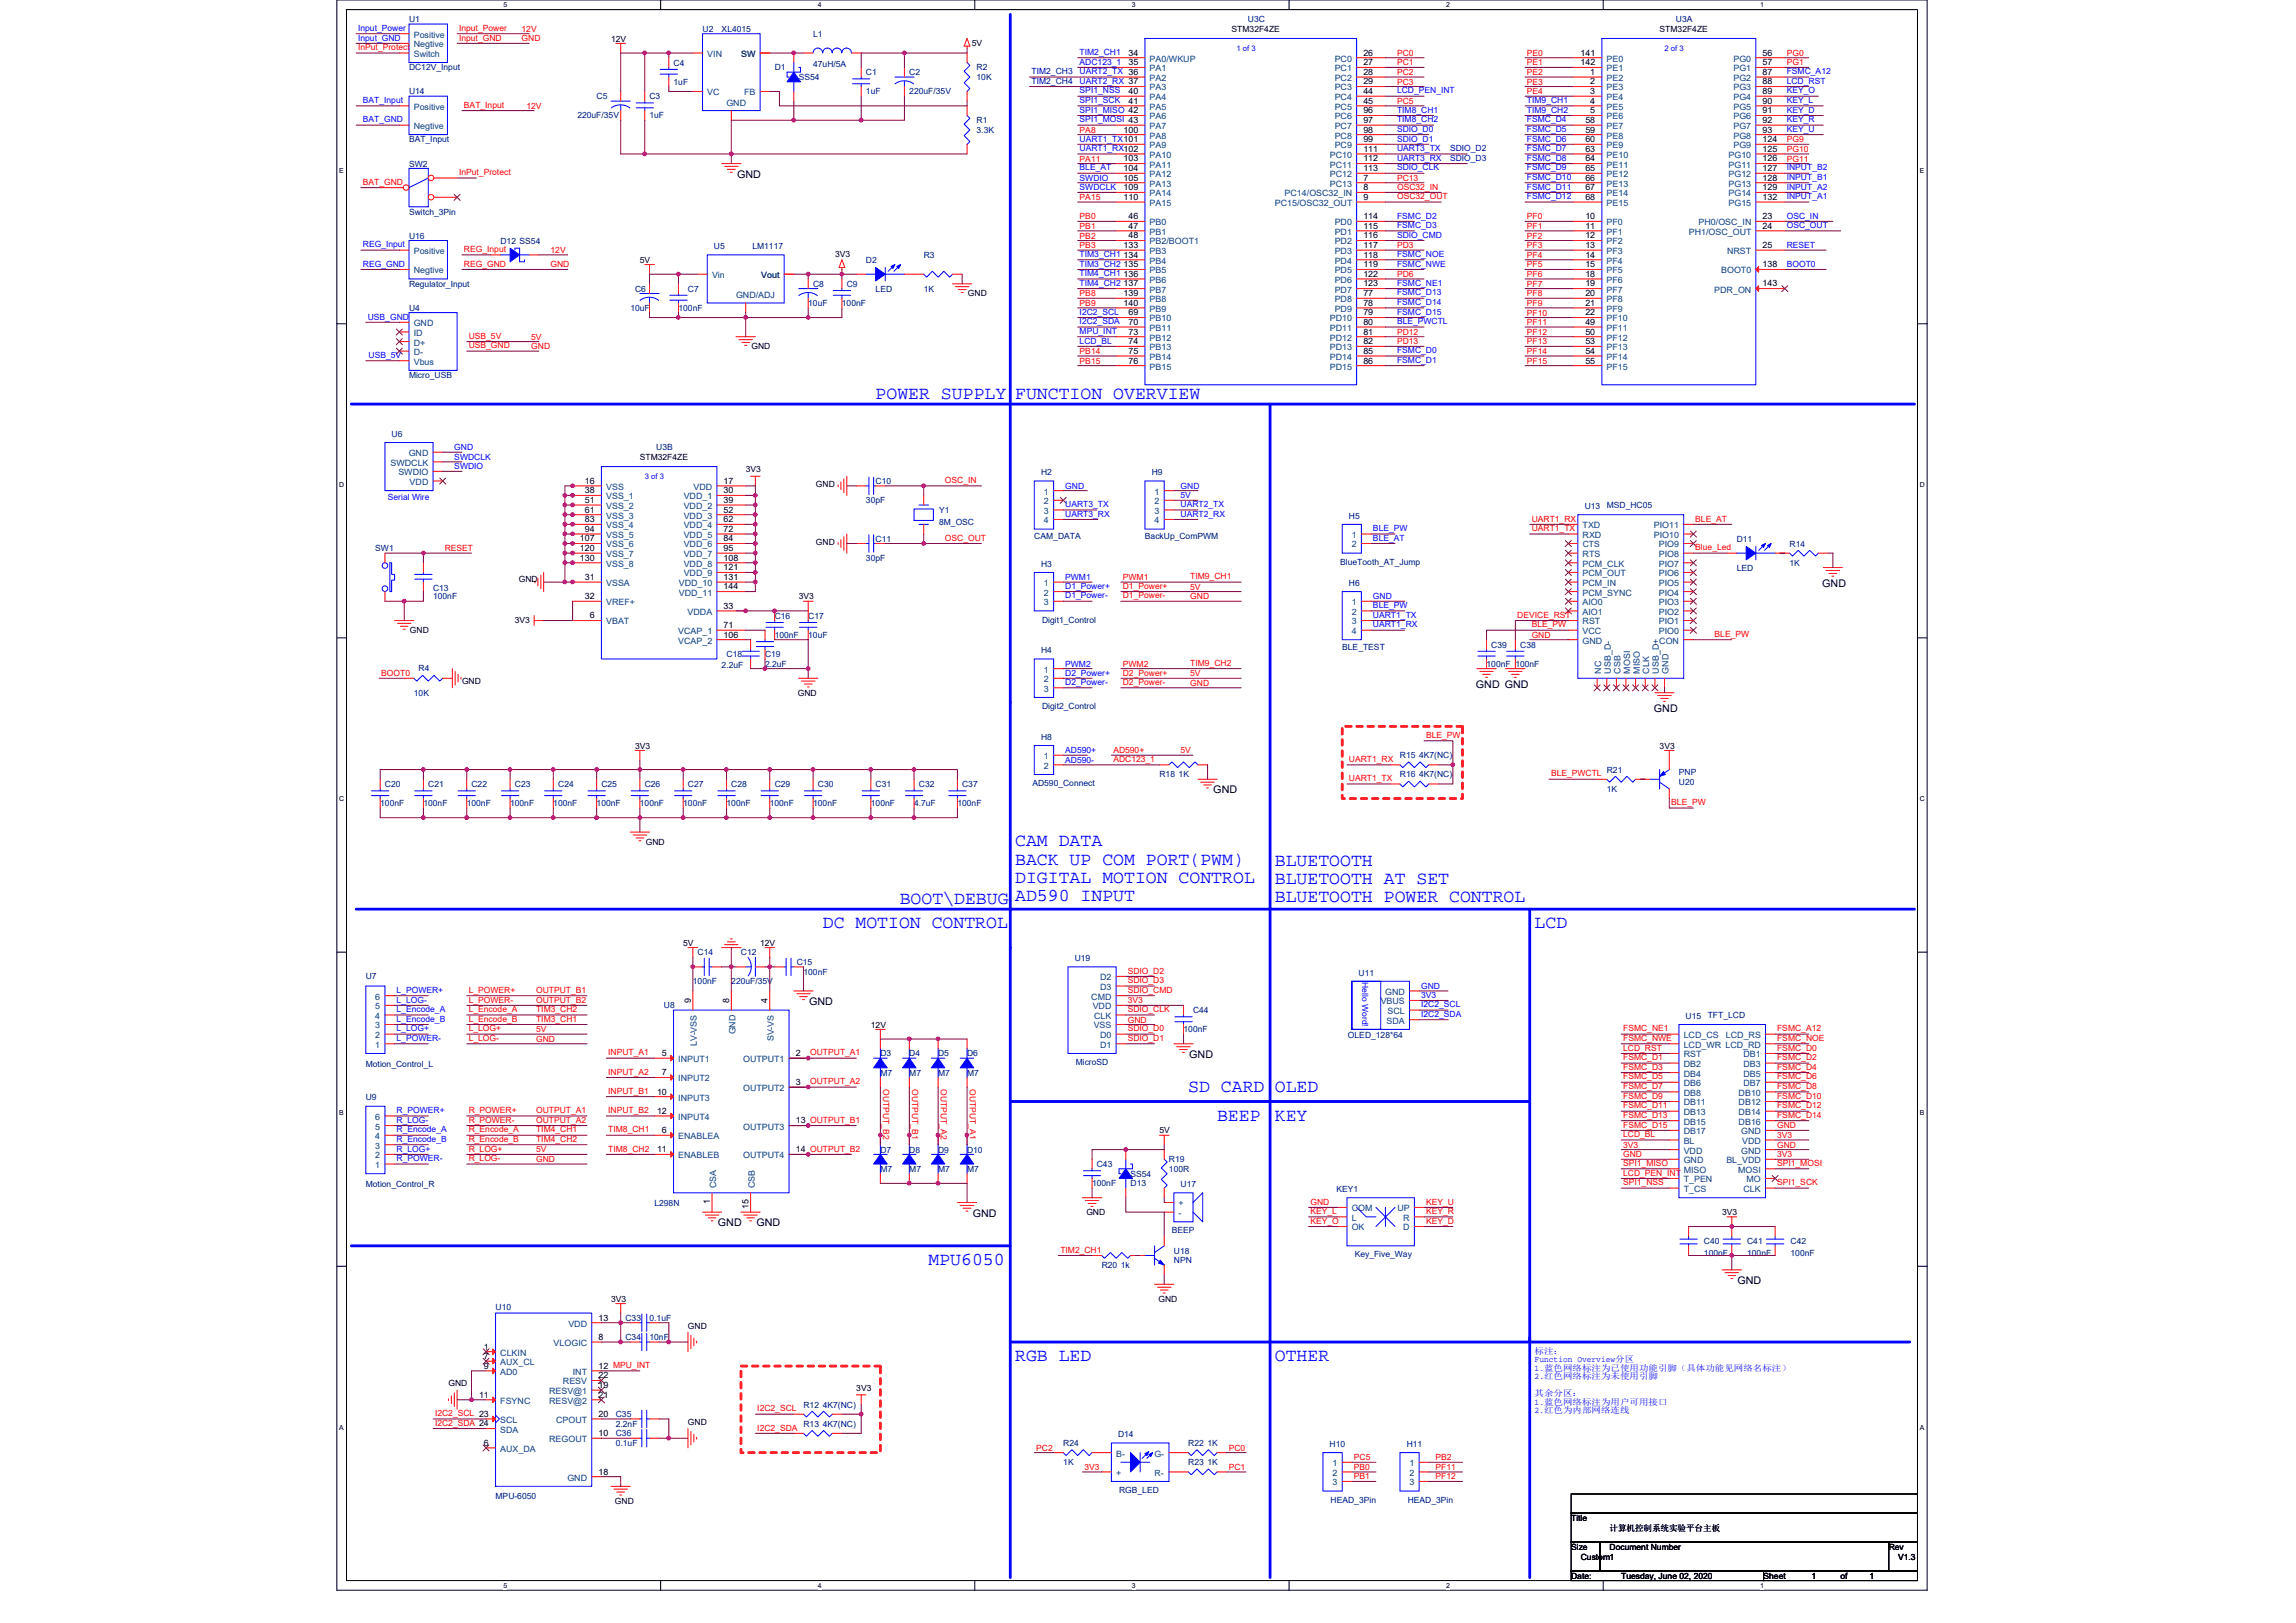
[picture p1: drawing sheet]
<svg xmlns="http://www.w3.org/2000/svg" width="297mm" height="210mm" viewBox="0 0 297 210" stroke-linecap="round" stroke-linejoin="round" font-family="sans-serif">
<defs><g id="words">
<g font-size="2.3" fill="#00f">
<text x="113.3" y="51.6">POWER SUPPLY FUNCTION OVERVIEW</text>
<text x="131.3" y="109.5">CAM DATA</text>
<text x="131.3" y="111.9">BACK UP COM PORT(PWM)</text>
<text x="164.9" y="112">BLUETOOTH</text>
<text x="116.4" y="117">BOOT\DEBUG</text>
<text x="131.3" y="114.2">DIGITAL MOTION CONTROL</text>
<text x="131.3" y="116.6">AD590 INPUT</text>
<text x="164.9" y="114.4">BLUETOOTH AT SET</text>
<text x="164.9" y="116.7">BLUETOOTH POWER CONTROL</text>
<text x="106.4" y="120.1">DC MOTION CONTROL</text>
<text x="198.5" y="120.1">LCD</text>
<text x="153.7" y="141.3">SD CARD</text>
<text x="164.9" y="141.3">OLED</text>
<text x="157.5" y="145">BEEP</text>
<text x="164.9" y="145">KEY</text>
<text x="120.1" y="163.7">MPU6050</text>
<text x="131.3" y="176.1">RGB LED</text>
<text x="164.9" y="176.1">OTHER</text>
</g>
<g font-size="1.4">
<text x="95.4" y="23">GND</text>
<text x="235.8" y="75.9">GND</text>
<text x="190.9" y="89">GND GND</text>
<text x="214" y="92.1">GND</text>
<text x="157" y="102.7">GND</text>
<text x="104.7" y="130">GND</text>
<text x="153.9" y="136.9">GND</text>
<text x="92.9" y="158.7">GND</text>
<text x="97.9" y="158.7">GND</text>
<text x="125.9" y="157.4">GND</text>
<text x="224.8" y="166.1">GND</text>
</g>
<g font-size="1.1" fill="#00f">
<text x="46.3" y="4">Input_Power</text>
<text x="46.3" y="5.2">Input_GND</text>
<text x="139.7" y="7.1">TIM2_CH1</text>
<text x="139.7" y="8.4">ADC123_1</text>
<text x="139.7" y="9.6">UART2_TX 36</text>
<text x="139.7" y="10.8">UART2_RX 37</text>
<text x="231.2" y="9.6">FSMC_A12</text>
<text x="231.2" y="10.8">LCD_RST</text>
<text x="46.9" y="13.3">BAT_Input</text>
<text x="46.9" y="15.8">BAT_GND</text>
<text x="139.7" y="12.1">SPI1_NSS</text>
<text x="139.7" y="13.3">SPI1_SCK</text>
<text x="139.7" y="14.6">SPI1_MISO 42</text>
<text x="139.7" y="15.8">SPI1_MOSI 43</text>
<text x="180.7" y="12.1">LCD_PEN_INT</text>
<text x="180.7" y="14.6">TIM8_CH1</text>
<text x="180.7" y="15.8">TIM8_CH2</text>
<text x="180.7" y="17.1">SDIO_D0</text>
<text x="197.5" y="13.3">TIM9_CH1</text>
<text x="197.5" y="14.6">TIM9_CH2</text>
<text x="197.5" y="15.8">FSMC_D4</text>
<text x="197.5" y="17.1">FSMC_D5</text>
<text x="231.2" y="12.1">KEY_O</text>
<text x="231.2" y="13.3">KEY_L</text>
<text x="231.2" y="14.6">KEY_D</text>
<text x="231.2" y="15.8">KEY_R</text>
<text x="231.2" y="17.1">KEY_U</text>
<text x="139.7" y="23.4">SWDIO</text>
<text x="139.7" y="18.3">UART1_TX101</text>
<text x="139.7" y="19.6">UART1_RX102</text>
<text x="139.7" y="22.1">BLE_AT</text>
<text x="180.7" y="19.6">UART3_TX</text>
<text x="180.7" y="20.8">UART3_RX</text>
<text x="180.7" y="22.1">SDIO_CLK</text>
<text x="180.7" y="18.3">SDIO_D1</text>
<text x="197.5" y="18.3">FSMC_D6</text>
<text x="197.5" y="19.6">FSMC_D7</text>
<text x="197.5" y="20.8">FSMC_D8</text>
<text x="197.5" y="22.1">FSMC_D9</text>
<text x="197.5" y="23.3">FSMC_D10</text>
<text x="231.2" y="22.1">INPUT_B2</text>
<text x="231.2" y="23.3">INPUT_B1</text>
<text x="139.7" y="24.6">SWDCLK</text>
<text x="180.7" y="28.3">FSMC_D2</text>
<text x="180.7" y="29.5">FSMC_D3</text>
<text x="197.5" y="24.5">FSMC_D11</text>
<text x="197.5" y="25.8">FSMC_D12</text>
<text x="231.2" y="24.5">INPUT_A2</text>
<text x="231.2" y="25.8">INPUT_A1</text>
<text x="231.2" y="28.3">OSC_IN</text>
<text x="231.2" y="29.5">OSC_OUT</text>
<text x="46.9" y="32">REG_Input</text>
<text x="46.9" y="34.5">REG_GND</text>
<text x="139.7" y="33.3">TIM3_CH1</text>
<text x="139.7" y="34.5">TIM3_CH2</text>
<text x="139.7" y="35.7">TIM4_CH1</text>
<text x="180.7" y="30.8">SDIO_CMD</text>
<text x="180.7" y="33.3">FSMC_NOE</text>
<text x="180.7" y="34.5">FSMC_NWE</text>
<text x="231.2" y="32.1">RESET</text>
<text x="231.2" y="34.6">BOOT0</text>
<text x="47.6" y="41.3">USB_GND</text>
<text x="139.7" y="37">TIM4_CH2</text>
<text x="139.7" y="40.7">I2C2_SCL</text>
<text x="139.7" y="42">I2C2_SDA</text>
<text x="180.7" y="37">FSMC_NE1</text>
<text x="180.7" y="38.2">FSMC_D13</text>
<text x="180.7" y="39.5">FSMC_D14</text>
<text x="180.7" y="40.7">FSMC_D15</text>
<text x="180.7" y="42">BLE_PWCTL</text>
<text x="47.7" y="46.3">USB_5V</text>
<text x="139.7" y="43.2">MPU_INT</text>
<text x="139.7" y="44.4">LCD_BL</text>
<text x="180.7" y="45.7">FSMC_D0</text>
<text x="180.7" y="46.9">FSMC_D1</text>
<text x="58.8" y="58.3">GND</text>
<text x="58.8" y="59.5">SWDCLK</text>
<text x="50.2" y="64.7">Serial Wire</text>
<text x="58.8" y="60.7">SWDIO</text>
<text x="137.8" y="63.2">GND</text>
<text x="137.8" y="65.6">UART3_TX</text>
<text x="152.7" y="63.2">GND</text>
<text x="152.7" y="64.5">5V</text>
<text x="152.7" y="65.6">UART2_TX</text>
<text x="137.8" y="66.8">UART3_RX</text>
<text x="152.7" y="66.8">UART2_RX</text>
<text x="177.6" y="68.7">BLE_PW</text>
<text x="177.6" y="70">BLE_AT</text>
<text x="137.8" y="75.1">PWM1</text>
<text x="137.8" y="76.2">D1_Power+</text>
<text x="137.8" y="77.4">D1_Power-</text>
<text x="177.6" y="77.5">GND</text>
<text x="177.6" y="79.9">UART1_TX</text>
<text x="177.6" y="78.7">BLE_PW</text>
<text x="177.6" y="81.2">UART1_RX</text>
<text x="137.8" y="86.3">PWM2</text>
<text x="137.8" y="87.4">D2_Power+</text>
<text x="137.8" y="88.6">D2_Power-</text>
<text x="137.8" y="97.5">AD590+</text>
<text x="137.8" y="98.7">AD590-</text>
<text x="51.3" y="131">L_Encode_A</text>
<text x="51.3" y="128.5">L_POWER+</text>
<text x="51.3" y="129.7">L_LOG-</text>
<text x="176.2" y="127.1" transform="rotate(90 176.2 127.1)">Hello Word!</text>
<text x="183.9" y="131.6">I2C2_SDA</text>
<text x="183.9" y="130.3">I2C2_SCL</text>
<text x="183.9" y="129.2">3V3</text>
<text x="183.9" y="128">GND</text>
<text x="51.3" y="134.7">L_POWER-</text>
<text x="51.3" y="133.4">L_LOG+</text>
<text x="51.3" y="132.2">L_Encode_B</text>
<text x="51.3" y="144">R_POWER+</text>
<text x="51.3" y="145.3">R_LOG-</text>
<text x="51.3" y="146.5">R_Encode_A</text>
<text x="51.3" y="147.7">R_Encode_B</text>
<text x="51.3" y="149">R_LOG+</text>
<text x="51.3" y="150.2">R_POWER-</text>
<text x="198.5" y="175.2">标注：</text>
<text x="198.5" y="176.3">Function Overview分区</text>
<text x="198.5" y="177.4">1.蓝色网络标注为已使用功能引脚（具体功能见网络名标注）</text>
<text x="198.5" y="178.5">2.红色网络标注为未使用引脚</text>
<text x="198.5" y="180.7">其余分区：</text>
<text x="198.5" y="181.8">1.蓝色网络标注为用户可用接口</text>
<text x="198.5" y="182.9">2.红色为内部网络连线</text>
</g>
<g font-size="1.1" fill="#000080">
<text x="52.9" y="2.9">U1</text>
<text x="90.9" y="4.1">U2</text>
<text x="93.4" y="4.1">XL4015</text>
<text x="105.2" y="4.8">L1</text>
<text x="161.5" y="2.9">U3C</text>
<text x="216.8" y="2.9">U3A</text>
<text x="52.9" y="9.1">DC12V_Input</text>
<text x="87.1" y="8.5">C4</text>
<text x="87.1" y="11">1uF</text>
<text x="100.2" y="9.1">D1</text>
<text x="103.3" y="10.4">SS54</text>
<text x="105.2" y="8.6">47uH/5A</text>
<text x="112" y="9.7">C1</text>
<text x="117.6" y="9.7">C2</text>
<text x="126.3" y="9.1">R2</text>
<text x="126.3" y="10.4">10K</text>
<text x="52.9" y="12.2">U14</text>
<text x="74.7" y="15.3">220uF/35V</text>
<text x="77.2" y="12.8">C5</text>
<text x="84" y="12.8">C3</text>
<text x="84" y="15.3">1uF</text>
<text x="112" y="12.2">1uF</text>
<text x="117.6" y="12.2">220uF/35V</text>
<text x="126.3" y="16">R1</text>
<text x="126.3" y="17.2">3.3K</text>
<text x="52.9" y="18.4">BAT_Input</text>
<text x="52.9" y="21.5">SW2</text>
<text x="52.9" y="27.8">Switch_3Pin</text>
<text x="52.9" y="30.9">U16</text>
<text x="64.7" y="31.5">D12 SS54</text>
<text x="92.4" y="32.3">U5</text>
<text x="97.3" y="32.3">LM1117</text>
<text x="112" y="34">D2</text>
<text x="119.5" y="33.4">R3</text>
<text x="52.9" y="37.1">Regulator_Input</text>
<text x="52.9" y="40.2">U4</text>
<text x="81.6" y="40.2">10uF</text>
<text x="82.2" y="37.7">C6</text>
<text x="87.8" y="40.2">100nF</text>
<text x="89" y="37.7">C7</text>
<text x="104.6" y="39.6">10uF</text>
<text x="105.2" y="37.1">C8</text>
<text x="108.9" y="39.6">100nF</text>
<text x="109.6" y="37.1">C9</text>
<text x="113.3" y="37.7">LED</text>
<text x="119.5" y="37.7">1K</text>
<text x="52.9" y="48.9">Micro_USB</text>
<text x="50.7" y="56.5">U6</text>
<text x="84.9" y="58.3">U3B</text>
<text x="112" y="65.1">30pF</text>
<text x="113.3" y="62.6">C10</text>
<text x="134.7" y="61.5">H2</text>
<text x="149" y="61.5">H9</text>
<text x="205" y="65.9">U13</text>
<text x="207.9" y="65.7">MSD_HC05</text>
<text x="48.6" y="71.3">SW1</text>
<text x="113.3" y="70.1">C11</text>
<text x="121.5" y="66.4">Y1</text>
<text x="121.5" y="67.9">8M_OSC</text>
<text x="133.8" y="69.7">CAM_DATA</text>
<text x="148.1" y="69.7">BackUp_ComPWM</text>
<text x="174.5" y="67.1">H5</text>
<text x="224.7" y="70.1">D11</text>
<text x="231.5" y="70.7">R14</text>
<text x="56" y="76.4">C13</text>
<text x="56" y="77.6">100nF</text>
<text x="112" y="72.6">30pF</text>
<text x="134.7" y="73.3">H3</text>
<text x="173.4" y="73.1">BlueTooth_AT_Jump</text>
<text x="174.5" y="75.8">H6</text>
<text x="224.7" y="73.8">LED</text>
<text x="231.5" y="73.2">1K</text>
<text x="100.2" y="80.1">C16</text>
<text x="100.2" y="82.5">100nF</text>
<text x="104.6" y="80.1">C17</text>
<text x="104.6" y="82.5">10uF</text>
<text x="134.8" y="80.6">Digit1_Control</text>
<text x="192.9" y="83.8">C39</text>
<text x="196.7" y="83.8">C38</text>
<text x="54.2" y="86.8">R4</text>
<text x="93.4" y="86.4">2.2uF</text>
<text x="94" y="85">C18</text>
<text x="99" y="85">C19</text>
<text x="99" y="86.3">2.2uF</text>
<text x="134.7" y="84.5">H4</text>
<text x="173.6" y="84">BLE_TEST</text>
<text x="192.3" y="86.3">100nF 100nF</text>
<text x="53.5" y="90">10K</text>
<text x="134.7" y="95.7">H8</text>
<text x="134.8" y="91.8">Digit2_Control</text>
<text x="49.8" y="101.8">C20</text>
<text x="55.4" y="101.8">C21</text>
<text x="61" y="101.8">C22</text>
<text x="66.6" y="101.8">C23</text>
<text x="72.2" y="101.8">C24</text>
<text x="77.8" y="101.8">C25</text>
<text x="83.4" y="101.8">C26</text>
<text x="89" y="101.8">C27</text>
<text x="94.6" y="101.8">C28</text>
<text x="100.2" y="101.8">C29</text>
<text x="105.8" y="101.8">C30</text>
<text x="113.3" y="101.8">C31</text>
<text x="118.9" y="101.8">C32</text>
<text x="124.5" y="101.8">C37</text>
<text x="133.6" y="101.7">AD590_Connect</text>
<text x="150" y="100.6">R18 1K</text>
<text x="181.1" y="98.1">R15 4K7(NC)</text>
<text x="181.1" y="100.6">R16 4K7(NC)</text>
<text x="207.9" y="100">R21</text>
<text x="217.2" y="101.6">U20</text>
<text x="217.2" y="100.3">PNP</text>
<text x="49.2" y="104.3">100nF</text>
<text x="54.8" y="104.3">100nF</text>
<text x="60.4" y="104.3">100nF</text>
<text x="66" y="104.3">100nF</text>
<text x="71.6" y="104.3">100nF</text>
<text x="77.2" y="104.3">100nF</text>
<text x="82.8" y="104.3">100nF</text>
<text x="88.4" y="104.3">100nF</text>
<text x="94" y="104.3">100nF</text>
<text x="99.6" y="104.3">100nF</text>
<text x="105.2" y="104.3">100nF</text>
<text x="112.7" y="104.3">100nF</text>
<text x="118.3" y="104.3">4.7uF</text>
<text x="123.9" y="104.3">100nF</text>
<text x="207.9" y="102.4">1K</text>
<text x="90.3" y="123.6">C14</text>
<text x="95.9" y="123.6">C12</text>
<text x="103.1" y="124.9">C15</text>
<text x="139" y="124.4">U19</text>
<text x="47.3" y="126.7">U7</text>
<text x="85.9" y="130.5">U8</text>
<text x="89.6" y="127.3">100nF</text>
<text x="94.6" y="127.3">220uF/35V</text>
<text x="103.9" y="126.1">100nF</text>
<text x="154.3" y="131.1">C44</text>
<text x="175.8" y="126.2">U11</text>
<text x="218.1" y="131.8">U15</text>
<text x="220.9" y="131.7">TFT_LCD</text>
<text x="113.9" y="136.7">D3</text>
<text x="117.6" y="136.7">D4</text>
<text x="121.4" y="136.7">D5</text>
<text x="125.1" y="136.7">D6</text>
<text x="139.2" y="137.8">MicroSD</text>
<text x="153.1" y="133.6">100nF</text>
<text x="174.4" y="134.3">OLED_128*64</text>
<text x="47.3" y="138">Motion_Control_L</text>
<text x="47.3" y="142.3">U9</text>
<text x="113.9" y="139.2">M7</text>
<text x="117.6" y="139.2">M7</text>
<text x="121.4" y="139.2">M7</text>
<text x="125.1" y="139.2">M7</text>
<text x="113.9" y="149.1">D7</text>
<text x="117.6" y="149.1">D8</text>
<text x="121.4" y="149.1">D9</text>
<text x="125.1" y="149.1">D10</text>
<text x="47.3" y="153.6">Motion_Control_R</text>
<text x="84.7" y="156">L298N</text>
<text x="113.9" y="151.6">M7</text>
<text x="117.6" y="151.6">M7</text>
<text x="121.4" y="151.6">M7</text>
<text x="125.1" y="151.6">M7</text>
<text x="141.3" y="153.5">100nF</text>
<text x="141.9" y="151">C43</text>
<text x="146.3" y="153.5">D13</text>
<text x="146.3" y="152.2">SS54</text>
<text x="151.2" y="150.4">R19</text>
<text x="151.2" y="151.6">100R</text>
<text x="152.7" y="153.6">U17</text>
<text x="172.9" y="154.2">KEY1</text>
<text x="151.6" y="159.6">BEEP</text>
<text x="220.4" y="161">C40</text>
<text x="226" y="161">C41</text>
<text x="231.6" y="161">C42</text>
<text x="142.5" y="164.1">R20 1k</text>
<text x="151.9" y="162.2">U18</text>
<text x="151.9" y="163.4">NPN</text>
<text x="175.3" y="162.7">Key_Five_Way</text>
<text x="220.4" y="162.5">100nF</text>
<text x="226" y="162.5">100nF</text>
<text x="231.6" y="162.5">100nF</text>
<text x="64.1" y="169.5">U10</text>
<text x="80.9" y="170.9">C33</text>
<text x="80.9" y="173.4">C34</text>
<text x="84" y="170.9">0.1uF</text>
<text x="84" y="173.4">10nF</text>
<text x="79.7" y="183.3">C35</text>
<text x="79.7" y="184.6">2.2nF</text>
<text x="79.7" y="185.8">C36</text>
<text x="103.9" y="182.1">R12 4K7(NC)</text>
<text x="103.9" y="184.6">R13 4K7(NC)</text>
<text x="144.6" y="186">D14</text>
<text x="79.7" y="187.1">0.1uF</text>
<text x="137.6" y="187.1">R24</text>
<text x="137.6" y="189.6">1K</text>
<text x="153.7" y="187.1">R22 1K</text>
<text x="153.7" y="189.6">R23 1K</text>
<text x="172" y="187.2">H10</text>
<text x="182" y="187.2">H11</text>
<text x="64.1" y="193.9">MPU-6050</text>
<text x="144.8" y="193.2">RGB_LED</text>
<text x="172.1" y="194.4">HEAD_3Pin</text>
<text x="182.1" y="194.4">HEAD_3Pin</text>
</g>
<g font-size="1.1" fill="#004080">
<text x="53.5" y="4.9">Positive</text>
<text x="53.5" y="6.1">Negtive</text>
<text x="53.5" y="7.4">Switch</text>
<text x="91.5" y="7.4">VIN</text>
<text x="95.9" y="7.4">SW</text>
<text x="148.7" y="8">PA0/WKUP</text>
<text x="148.7" y="9.2">PA1</text>
<text x="148.7" y="10.5">PA2</text>
<text x="148.7" y="11.7">PA3</text>
<text x="172.7" y="8">PC0</text>
<text x="172.7" y="9.2">PC1</text>
<text x="172.7" y="10.5">PC2</text>
<text x="172.7" y="11.7">PC3</text>
<text x="207.9" y="10.5">PE2</text>
<text x="207.9" y="11.7">PE3</text>
<text x="207.9" y="8">PE0</text>
<text x="207.9" y="9.2">PE1</text>
<text x="224.3" y="8">PG0</text>
<text x="224.3" y="9.2">PG1</text>
<text x="224.3" y="10.5">PG2</text>
<text x="224.3" y="11.7">PG3</text>
<text x="53.5" y="14.2">Positive</text>
<text x="53.5" y="16.7">Negtive</text>
<text x="91.5" y="12.3">VC</text>
<text x="94" y="13.7">GND</text>
<text x="96.3" y="12.3">FB</text>
<text x="148.7" y="13">PA4</text>
<text x="148.7" y="14.2">PA5</text>
<text x="148.7" y="15.5">PA6</text>
<text x="148.7" y="16.7">PA7</text>
<text x="148.7" y="17.9">PA8</text>
<text x="172.7" y="13">PC4</text>
<text x="172.7" y="14.2">PC5</text>
<text x="172.7" y="15.5">PC6</text>
<text x="172.7" y="16.7">PC7</text>
<text x="172.7" y="17.9">PC8</text>
<text x="207.9" y="13">PE4</text>
<text x="207.9" y="14.2">PE5</text>
<text x="207.9" y="15.5">PE6</text>
<text x="207.9" y="16.7">PE7</text>
<text x="207.9" y="17.9">PE8</text>
<text x="224.3" y="13">PG4</text>
<text x="224.3" y="14.2">PG5</text>
<text x="224.3" y="15.5">PG6</text>
<text x="224.3" y="16.7">PG7</text>
<text x="224.3" y="17.9">PG8</text>
<text x="148.7" y="19.2">PA9</text>
<text x="148.7" y="20.4">PA10</text>
<text x="148.7" y="21.7">PA11</text>
<text x="148.7" y="22.9">PA12</text>
<text x="172" y="20.4">PC10</text>
<text x="172" y="21.7">PC11</text>
<text x="172" y="22.9">PC12</text>
<text x="172.7" y="19.2">PC9</text>
<text x="207.9" y="19.2">PE9</text>
<text x="207.9" y="20.4">PE10</text>
<text x="207.9" y="21.7">PE11</text>
<text x="207.9" y="22.9">PE12</text>
<text x="223.6" y="20.4">PG10</text>
<text x="223.6" y="21.7">PG11</text>
<text x="223.6" y="22.9">PG12</text>
<text x="224.3" y="19.2">PG9</text>
<text x="148.7" y="29.1">PB0</text>
<text x="148.7" y="24.2">PA13</text>
<text x="148.7" y="25.4">PA14</text>
<text x="148.7" y="26.6">PA15</text>
<text x="164.9" y="26.6">PC15/OSC32_OUT</text>
<text x="166.2" y="25.4">PC14/OSC32_IN</text>
<text x="172" y="24.2">PC13</text>
<text x="172.7" y="29.1">PD0</text>
<text x="207.9" y="29.1">PF0</text>
<text x="207.9" y="24.2">PE13</text>
<text x="207.9" y="25.4">PE14</text>
<text x="207.9" y="26.6">PE15</text>
<text x="219.7" y="29.1">PH0/OSC_IN</text>
<text x="223.6" y="24.2">PG13</text>
<text x="223.6" y="25.4">PG14</text>
<text x="223.6" y="26.6">PG15</text>
<text x="53.5" y="32.9">Positive</text>
<text x="53.5" y="35.4">Negtive</text>
<text x="92.1" y="36">Vin</text>
<text x="98.5" y="36">Vout</text>
<text x="148.7" y="30.4">PB1</text>
<text x="148.7" y="31.6">PB2/BOOT1</text>
<text x="148.7" y="32.9">PB3</text>
<text x="148.7" y="34.1">PB4</text>
<text x="148.7" y="35.4">PB5</text>
<text x="172.7" y="30.4">PD1</text>
<text x="172.7" y="31.6">PD2</text>
<text x="172.7" y="32.9">PD3</text>
<text x="172.7" y="34.1">PD4</text>
<text x="172.7" y="35.4">PD5</text>
<text x="207.9" y="30.4">PF1</text>
<text x="207.9" y="31.6">PF2</text>
<text x="207.9" y="32.9">PF3</text>
<text x="207.9" y="34.1">PF4</text>
<text x="207.9" y="35.4">PF5</text>
<text x="218.5" y="30.4">PH1/OSC_OUT</text>
<text x="222.7" y="35.4">BOOT0</text>
<text x="223.4" y="32.9">NRST</text>
<text x="95.2" y="38.6">GND/ADJ</text>
<text x="148.7" y="41.6">PB10</text>
<text x="148.7" y="36.6">PB6</text>
<text x="148.7" y="37.8">PB7</text>
<text x="148.7" y="39.1">PB8</text>
<text x="148.7" y="40.3">PB9</text>
<text x="172" y="41.6">PD10</text>
<text x="172.7" y="39.1">PD8</text>
<text x="172.7" y="40.3">PD9</text>
<text x="172.7" y="36.6">PD6</text>
<text x="172.7" y="37.8">PD7</text>
<text x="207.9" y="36.6">PF6</text>
<text x="207.9" y="37.8">PF7</text>
<text x="207.9" y="39.1">PF8</text>
<text x="207.9" y="40.3">PF9</text>
<text x="207.9" y="41.6">PF10</text>
<text x="221.8" y="37.8">PDR_ON</text>
<text x="53.5" y="47.2">Vbus</text>
<text x="53.5" y="45.9">D-</text>
<text x="53.5" y="44.7">D+</text>
<text x="53.5" y="43.5">ID</text>
<text x="53.5" y="42.2">GND</text>
<text x="148.7" y="42.8">PB11</text>
<text x="148.7" y="44.1">PB12</text>
<text x="148.7" y="45.3">PB13</text>
<text x="148.7" y="46.6">PB14</text>
<text x="148.7" y="47.8">PB15</text>
<text x="172" y="42.8">PD11</text>
<text x="172" y="44.1">PD12</text>
<text x="172" y="45.3">PD13</text>
<text x="172" y="46.6">PD14</text>
<text x="172" y="47.8">PD15</text>
<text x="207.9" y="42.8">PF11</text>
<text x="207.9" y="44.1">PF12</text>
<text x="207.9" y="45.3">PF13</text>
<text x="207.9" y="46.6">PF14</text>
<text x="207.9" y="47.8">PF15</text>
<text x="52.9" y="59">GND</text>
<text x="50.5" y="60.3">SWDCLK</text>
<text x="51.5" y="61.5">SWDIO</text>
<text x="53" y="62.7">VDD</text>
<text x="78.4" y="63.4">VSS</text>
<text x="78.4" y="64.6">VSS_1</text>
<text x="78.4" y="65.8">VSS_2</text>
<text x="88.5" y="64.6">VDD_1</text>
<text x="88.5" y="65.8">VDD_2</text>
<text x="89.7" y="63.4">VDD</text>
<text x="135.1" y="64">1</text>
<text x="135.1" y="65.2">2</text>
<text x="149.4" y="64">1</text>
<text x="149.4" y="65.2">2</text>
<text x="78.4" y="67.1">VSS_3</text>
<text x="78.4" y="68.3">VSS_4</text>
<text x="78.4" y="69.6">VSS_5</text>
<text x="78.4" y="70.8">VSS_6</text>
<text x="88.5" y="67.1">VDD_3</text>
<text x="88.5" y="68.3">VDD_4</text>
<text x="88.5" y="69.6">VDD_5</text>
<text x="88.5" y="70.8">VDD_6</text>
<text x="135.1" y="66.5">3</text>
<text x="135.1" y="67.7">4</text>
<text x="149.4" y="66.5">3</text>
<text x="149.4" y="67.7">4</text>
<text x="174.9" y="69.6">1</text>
<text x="174.9" y="70.8">2</text>
<text x="204.7" y="68.3">TXD</text>
<text x="204.7" y="69.6">RXD</text>
<text x="204.8" y="70.7">CTS</text>
<text x="214" y="69.6">PIO10</text>
<text x="214" y="68.3">PIO11</text>
<text x="214.6" y="70.8">PIO9</text>
<text x="78.4" y="75.8">VSSA</text>
<text x="78.4" y="72.1">VSS_7</text>
<text x="78.4" y="73.3">VSS_8</text>
<text x="87.8" y="75.8">VDD_10</text>
<text x="87.8" y="77">VDD_11</text>
<text x="88.5" y="72.1">VDD_7</text>
<text x="88.5" y="73.3">VDD_8</text>
<text x="88.5" y="74.6">VDD_9</text>
<text x="135.1" y="75.8">1</text>
<text x="135.1" y="77">2</text>
<text x="204.7" y="72.1">RTS</text>
<text x="204.7" y="73.3">PCM_CLK</text>
<text x="204.7" y="74.6">PCM_OUT</text>
<text x="204.7" y="75.8">PCM_IN</text>
<text x="204.7" y="77">PCM_SYNC</text>
<text x="214.6" y="77">PIO4</text>
<text x="214.6" y="75.8">PIO5</text>
<text x="214.6" y="74.6">PIO6</text>
<text x="214.6" y="73.3">PIO7</text>
<text x="214.6" y="72.1">PIO8</text>
<text x="78.4" y="80.8">VBAT</text>
<text x="78.4" y="78.3">VREF+</text>
<text x="87.8" y="82">VCAP_1</text>
<text x="87.8" y="83.3">VCAP_2</text>
<text x="89" y="79.5">VDDA</text>
<text x="135.1" y="78.3">3</text>
<text x="174.9" y="78.3">1</text>
<text x="174.9" y="79.5">2</text>
<text x="174.9" y="80.8">3</text>
<text x="174.9" y="82">4</text>
<text x="204.7" y="78.3">AIO0</text>
<text x="204.7" y="79.5">AIO1</text>
<text x="204.7" y="80.8">RST</text>
<text x="204.7" y="82">VCC</text>
<text x="204.7" y="83.3">GND</text>
<text x="214.6" y="82">PIO0</text>
<text x="214.6" y="80.8">PIO1</text>
<text x="214.6" y="79.5">PIO2</text>
<text x="214.6" y="78.3">PIO3</text>
<text x="214.7" y="83.3">CON</text>
<text x="135.1" y="87">1</text>
<text x="135.1" y="88.3">2</text>
<text x="135.1" y="89.5">3</text>
<text x="207.2" y="87.1" transform="rotate(-90 207.2 87.1)">NC</text>
<text x="208.4" y="87.1" transform="rotate(-90 208.4 87.1)">USB_D-</text>
<text x="209.7" y="87.1" transform="rotate(-90 209.7 87.1)">CSB</text>
<text x="210.9" y="87.1" transform="rotate(-90 210.9 87.1)">MOSI</text>
<text x="212.1" y="87.1" transform="rotate(-90 212.1 87.1)">MISO</text>
<text x="213.4" y="87.1" transform="rotate(-90 213.4 87.1)">CLK</text>
<text x="214.6" y="87.1" transform="rotate(-90 214.6 87.1)">USB_D+</text>
<text x="215.9" y="87.1" transform="rotate(-90 215.9 87.1)">GND</text>
<text x="135.1" y="98.2">1</text>
<text x="135.1" y="99.5">2</text>
<text x="48.6" y="131.8">4</text>
<text x="48.6" y="130.6">5</text>
<text x="48.6" y="129.3">6</text>
<text x="141.2" y="129.3">CMD</text>
<text x="141.4" y="130.6">VDD</text>
<text x="141.6" y="131.8">CLK</text>
<text x="142.3" y="126.8">D2</text>
<text x="142.3" y="128.1">D3</text>
<text x="178.6" y="129.9">VBUS</text>
<text x="179.2" y="128.7">GND</text>
<text x="179.5" y="131.2">SCL</text>
<text x="48.6" y="135.6">1</text>
<text x="48.6" y="134.3">2</text>
<text x="48.6" y="133.1">3</text>
<text x="87.8" y="137.4">INPUT1</text>
<text x="90.2" y="135.4" transform="rotate(-90 90.2 135.4)">LV-VSS</text>
<text x="95.1" y="133.8" transform="rotate(-90 95.1 133.8)">GND</text>
<text x="96.1" y="137.4">OUTPUT1</text>
<text x="100.1" y="134.7" transform="rotate(-90 100.1 134.7)">SV-VS</text>
<text x="141.5" y="133.1">VSS</text>
<text x="142.3" y="134.3">D0</text>
<text x="142.3" y="135.6">D1</text>
<text x="179.4" y="132.4">SDA</text>
<text x="217.8" y="134.3">LCD_CS</text>
<text x="217.8" y="135.6">LCD_WR LCD_RD</text>
<text x="217.8" y="136.8">RST</text>
<text x="223.3" y="134.3">LCD_RS</text>
<text x="225.6" y="136.8">DB1</text>
<text x="87.8" y="139.9">INPUT2</text>
<text x="87.8" y="142.4">INPUT3</text>
<text x="96.1" y="141.2">OUTPUT2</text>
<text x="217.8" y="138">DB2</text>
<text x="217.8" y="139.3">DB4</text>
<text x="217.8" y="140.5">DB6</text>
<text x="217.8" y="141.8">DB8</text>
<text x="217.8" y="143">DB11</text>
<text x="224.9" y="141.8">DB10</text>
<text x="224.9" y="143">DB12</text>
<text x="225.6" y="138">DB3</text>
<text x="225.6" y="139.3">DB5</text>
<text x="225.6" y="140.5">DB7</text>
<text x="48.6" y="149.9">2</text>
<text x="48.6" y="148.6">3</text>
<text x="48.6" y="147.4">4</text>
<text x="48.6" y="146.1">5</text>
<text x="48.6" y="144.9">6</text>
<text x="87.8" y="147.4">ENABLEA</text>
<text x="87.8" y="149.9">ENABLEB</text>
<text x="87.8" y="144.9">INPUT4</text>
<text x="96.1" y="146.1">OUTPUT3</text>
<text x="96.1" y="149.9">OUTPUT4</text>
<text x="217.8" y="144.3">DB13</text>
<text x="217.8" y="145.5">DB15</text>
<text x="217.8" y="146.7">DB17</text>
<text x="217.8" y="148">BL</text>
<text x="217.8" y="149.2">VDD</text>
<text x="224.9" y="144.3">DB14</text>
<text x="224.9" y="145.5">DB16</text>
<text x="225.3" y="146.7">GND</text>
<text x="225.3" y="149.2">GND</text>
<text x="225.4" y="148">VDD</text>
<text x="48.6" y="151.1">1</text>
<text x="92.6" y="153.7" transform="rotate(-90 92.6 153.7)">CSA</text>
<text x="97.6" y="153.7" transform="rotate(-90 97.6 153.7)">CSB</text>
<text x="217.8" y="150.5">GND</text>
<text x="217.8" y="151.7">MISO</text>
<text x="217.8" y="153">T_PEN</text>
<text x="217.8" y="154.2">T_CS</text>
<text x="223.3" y="150.5">BL_VDD</text>
<text x="224.9" y="151.7">MOSI</text>
<text x="225.6" y="154.2">CLK</text>
<text x="226" y="153">MO</text>
<text x="152.5" y="156.1">+</text>
<text x="152.5" y="157.3">-</text>
<text x="174.9" y="156.7">COM</text>
<text x="174.9" y="157.9">L</text>
<text x="174.9" y="159.2">OK</text>
<text x="180.8" y="156.7">UP</text>
<text x="181.5" y="157.9">R</text>
<text x="181.5" y="159.2">D</text>
<text x="73.5" y="171.6">VDD</text>
<text x="64.7" y="175.4">CLKIN</text>
<text x="64.7" y="176.6">AUX_CL</text>
<text x="64.7" y="177.9">AD0</text>
<text x="71.6" y="174.1">VLOGIC</text>
<text x="72.8" y="179.1">RESV</text>
<text x="74.1" y="177.9">INT</text>
<text x="64.7" y="181.6">FSYNC</text>
<text x="64.7" y="184.1">SCL</text>
<text x="64.7" y="185.3">SDA</text>
<text x="71" y="180.4">RESV@1</text>
<text x="71" y="181.6">RESV@2</text>
<text x="71.9" y="184.1">CPOUT</text>
<text x="64.7" y="187.8">AUX_DA</text>
<text x="71.1" y="186.6">REGOUT</text>
<text x="73.4" y="191.6">GND</text>
<text x="144.4" y="190.9">+</text>
<text x="144.4" y="188.4">B-</text>
<text x="149.3" y="188.4">G-</text>
<text x="149.4" y="190.9">R-</text>
<text x="172.4" y="189.7">1</text>
<text x="172.4" y="190.9">2</text>
<text x="182.3" y="189.7">1</text>
<text x="182.3" y="190.9">2</text>
<text x="172.4" y="192.2">3</text>
<text x="182.3" y="192.2">3</text>
</g>
<g font-size="1.1" fill="#f00">
<text x="59.4" y="4">Input_Power</text>
<text x="59.4" y="5.2">Input_GND</text>
<text x="67.5" y="4.1">12V</text>
<text x="67.5" y="5.4">GND</text>
<text x="46.3" y="6.5">InPut_Protect</text>
<text x="180.7" y="7.2">PC0</text>
<text x="180.7" y="8.5">PC1</text>
<text x="180.7" y="9.7">PC2</text>
<text x="180.7" y="10.9">PC3</text>
<text x="197.5" y="7.2">PE0</text>
<text x="197.5" y="8.5">PE1</text>
<text x="197.5" y="9.7">PE2</text>
<text x="197.5" y="10.9">PE3</text>
<text x="231.2" y="7.2">PG0</text>
<text x="231.2" y="8.5">PG1</text>
<text x="60" y="13.9">BAT_Input</text>
<text x="68.1" y="14.1">12V</text>
<text x="139.7" y="17.2">PA8</text>
<text x="180.7" y="13.4">PC5</text>
<text x="197.5" y="12.2">PE4</text>
<text x="46.9" y="23.9">BAT_GND</text>
<text x="59.4" y="22.7">InPut_Protect</text>
<text x="139.7" y="20.9">PA11</text>
<text x="180.7" y="23.4">PC13</text>
<text x="231.2" y="18.4">PG9</text>
<text x="231.2" y="19.7">PG10</text>
<text x="231.2" y="20.9">PG11</text>
<text x="139.7" y="28.4">PB0</text>
<text x="139.7" y="29.6">PB1</text>
<text x="139.7" y="25.9">PA15</text>
<text x="180.7" y="24.5">OSC32_IN</text>
<text x="180.7" y="25.8">OSC32_OUT</text>
<text x="197.5" y="28.4">PF0</text>
<text x="197.5" y="29.6">PF1</text>
<text x="60" y="32.6">REG_Input</text>
<text x="60" y="34.5">REG_GND</text>
<text x="71.2" y="32.7">12V</text>
<text x="71.2" y="34.6">GND</text>
<text x="139.7" y="30.9">PB2</text>
<text x="139.7" y="32.1">PB3</text>
<text x="180.7" y="32.1">PD3</text>
<text x="180.7" y="35.8">PD6</text>
<text x="197.5" y="30.9">PF2</text>
<text x="197.5" y="32.1">PF3</text>
<text x="197.5" y="33.4">PF4</text>
<text x="197.5" y="34.6">PF5</text>
<text x="197.5" y="35.8">PF6</text>
<text x="139.7" y="38.3">PB8</text>
<text x="139.7" y="39.6">PB9</text>
<text x="197.5" y="37.1">PF7</text>
<text x="197.5" y="38.3">PF8</text>
<text x="197.5" y="39.6">PF9</text>
<text x="197.5" y="40.8">PF10</text>
<text x="60.6" y="43.8">USB_5V</text>
<text x="60.6" y="45.1">USB_GND</text>
<text x="68.7" y="43.9">5V</text>
<text x="68.7" y="45.2">GND</text>
<text x="139.7" y="45.8">PB14</text>
<text x="139.7" y="47.1">PB15</text>
<text x="180.7" y="43.3">PD12</text>
<text x="180.7" y="44.6">PD13</text>
<text x="197.5" y="42.1">PF11</text>
<text x="197.5" y="43.3">PF12</text>
<text x="197.5" y="44.6">PF13</text>
<text x="197.5" y="45.8">PF14</text>
<text x="197.5" y="47.1">PF15</text>
<text x="122.3" y="62.5">OSC_IN</text>
<text x="57.5" y="71.3">RESET</text>
<text x="122.3" y="70">OSC_OUT</text>
<text x="198.2" y="68.7">UART1_TX</text>
<text x="198.2" y="67.5">UART1_RX</text>
<text x="219.3" y="67.5">BLE_AT</text>
<text x="219.3" y="71.2">Blue_Led</text>
<text x="145.3" y="75.1">PWM1</text>
<text x="145.3" y="76.2">D1_Power+</text>
<text x="145.3" y="77.4">D1_Power-</text>
<text x="154" y="75">TIM9_CH1</text>
<text x="154" y="76.3">5V</text>
<text x="154" y="77.5">GND</text>
<text x="196.3" y="79.9">DEVICE_RST</text>
<text x="198.2" y="81.2">BLE_PW</text>
<text x="198.2" y="82.5">GND</text>
<text x="221.8" y="82.4">BLE_PW</text>
<text x="49.3" y="87.5">BOOT0</text>
<text x="145.3" y="86.3">PWM2</text>
<text x="145.3" y="87.4">D2_Power+</text>
<text x="145.3" y="88.6">D2_Power-</text>
<text x="154" y="86.1">TIM9_CH2</text>
<text x="154" y="87.5">5V</text>
<text x="154" y="88.7">GND</text>
<text x="184.5" y="95.5">BLE_PW</text>
<text x="144" y="97.5">AD590+</text>
<text x="144" y="98.6">ADC123_1</text>
<text x="152.7" y="97.5">5V</text>
<text x="174.5" y="98.6">UART1_RX</text>
<text x="174.5" y="101.1">UART1_TX</text>
<text x="200.7" y="100.5">BLE_PWCTL</text>
<text x="216.2" y="104.2">BLE_PW</text>
<text x="145.9" y="126">SDIO_D2</text>
<text x="60.6" y="128.5">L_POWER+</text>
<text x="60.6" y="129.7">L_POWER-</text>
<text x="60.6" y="131">L_Encode_A</text>
<text x="69.4" y="131">TIM3_CH2</text>
<text x="69.4" y="128.5">OUTPUT_B1</text>
<text x="69.4" y="129.7">OUTPUT_B2</text>
<text x="145.9" y="127.2">SDIO_D3</text>
<text x="145.9" y="128.5">SDIO_CMD</text>
<text x="145.9" y="129.8">3V3</text>
<text x="145.9" y="131">SDIO_CLK</text>
<text x="60.6" y="132.2">L_Encode_B</text>
<text x="60.6" y="133.4">L_LOG+</text>
<text x="60.6" y="134.7">L_LOG-</text>
<text x="69.4" y="132.2">TIM3_CH1</text>
<text x="69.4" y="133.5">5V</text>
<text x="69.4" y="134.8">GND</text>
<text x="78.7" y="136.5">INPUT_A1</text>
<text x="104.8" y="136.5">OUTPUT_A1</text>
<text x="145.9" y="132.3">GND</text>
<text x="145.9" y="133.4">SDIO_D0</text>
<text x="145.9" y="134.7">SDIO_D1</text>
<text x="210" y="133.4">FSMC_NE1</text>
<text x="210" y="134.7">FSMC_NWE</text>
<text x="210" y="137.2">FSMC_D1</text>
<text x="210" y="135.9">LCD_RST</text>
<text x="229.9" y="133.4">FSMC_A12</text>
<text x="229.9" y="134.7">FSMC_NOE</text>
<text x="229.9" y="135.9">FSMC_D0</text>
<text x="229.9" y="137.2">FSMC_D2</text>
<text x="78.7" y="139">INPUT_A2</text>
<text x="78.7" y="141.5">INPUT_B1</text>
<text x="104.8" y="140.3">OUTPUT_A2</text>
<text x="114.3" y="140.9" transform="rotate(90 114.3 140.9)">OUTPUT_B2</text>
<text x="118" y="140.9" transform="rotate(90 118 140.9)">OUTPUT_B1</text>
<text x="121.7" y="140.9" transform="rotate(90 121.7 140.9)">OUTPUT_A2</text>
<text x="125.5" y="140.9" transform="rotate(90 125.5 140.9)">OUTPUT_A1</text>
<text x="210" y="138.4">FSMC_D3</text>
<text x="210" y="139.7">FSMC_D5</text>
<text x="210" y="140.9">FSMC_D7</text>
<text x="210" y="142.2">FSMC_D9</text>
<text x="210" y="143.4">FSMC_D11</text>
<text x="229.9" y="138.4">FSMC_D4</text>
<text x="229.9" y="139.7">FSMC_D6</text>
<text x="229.9" y="140.9">FSMC_D8</text>
<text x="229.9" y="142.2">FSMC_D10</text>
<text x="229.9" y="143.4">FSMC_D12</text>
<text x="60.6" y="144">R_POWER+</text>
<text x="60.6" y="145.3">R_POWER-</text>
<text x="60.6" y="146.5">R_Encode_A</text>
<text x="60.6" y="147.7">R_Encode_B</text>
<text x="60.6" y="149">R_LOG+</text>
<text x="69.4" y="146.5">TIM4_CH1</text>
<text x="69.4" y="147.7">TIM4_CH2</text>
<text x="69.4" y="144">OUTPUT_A1</text>
<text x="69.4" y="145.3">OUTPUT_A2</text>
<text x="69.4" y="149.1">5V</text>
<text x="78.7" y="144">INPUT_B2</text>
<text x="78.7" y="146.5">TIM8_CH1</text>
<text x="78.7" y="149">TIM8_CH2</text>
<text x="210" y="144.6">FSMC_D13</text>
<text x="210" y="145.9">FSMC_D15</text>
<text x="210" y="147.1">LCD_BL</text>
<text x="210" y="148.5">3V3</text>
<text x="210" y="149.7">GND</text>
<text x="229.9" y="144.6">FSMC_D14</text>
<text x="229.9" y="146">GND</text>
<text x="229.9" y="147.2">3V3</text>
<text x="229.9" y="148.5">GND</text>
<text x="229.9" y="149.7">3V3</text>
<text x="60.6" y="150.2">R_LOG-</text>
<text x="69.4" y="150.3">GND</text>
<text x="169.5" y="156">GND</text>
<text x="184.5" y="155.9">KEY_U</text>
<text x="210" y="150.9">SPI1_MISO</text>
<text x="210" y="152.1">LCD_PEN_INT</text>
<text x="210" y="153.4">SPI1_NSS</text>
<text x="229.9" y="150.9">SPI1_MOSI</text>
<text x="229.9" y="153.4">SPI1_SCK</text>
<text x="169.5" y="157.1">KEY_L</text>
<text x="169.5" y="158.3">KEY_O</text>
<text x="184.5" y="157.1">KEY_R</text>
<text x="184.5" y="158.3">KEY_D</text>
<text x="137.2" y="162.1">TIM2_CH1</text>
<text x="56.3" y="183.2">I2C2_SCL 23</text>
<text x="56.3" y="184.5">I2C2_SDA 24</text>
<text x="98" y="182.6">I2C2_SCL</text>
<text x="98" y="185.1">I2C2_SDA</text>
<text x="134.1" y="187.7">PC2</text>
<text x="140.3" y="190.2">3V3</text>
<text x="159" y="187.7">PC0</text>
<text x="159" y="190.2">PC1</text>
<text x="175.2" y="188.9">PC5</text>
<text x="175.2" y="190.2">PB0</text>
<text x="175.2" y="191.4">PB1</text>
<text x="185.7" y="188.9">PB2</text>
<text x="185.7" y="190.2">PF11</text>
<text x="185.7" y="191.4">PF12</text>
</g>
<g font-size="1.1">
<text x="79.1" y="5.4">12V</text>
<text x="125.7" y="6">5V</text>
<text x="159.3" y="4.1">STM32F4ZE</text>
<text x="214.7" y="4.1">STM32F4ZE</text>
<text x="146" y="7.2">34</text>
<text x="146" y="8.4">35</text>
<text x="176.4" y="7.2">26</text>
<text x="176.4" y="8.4">27</text>
<text x="176.4" y="9.7">28</text>
<text x="176.4" y="10.9">29</text>
<text x="204.5" y="7.2">141</text>
<text x="204.5" y="8.4">142</text>
<text x="205.7" y="9.7">1</text>
<text x="205.7" y="10.9">2</text>
<text x="228" y="7.2">56</text>
<text x="228" y="8.4">57</text>
<text x="228" y="9.7">87</text>
<text x="228" y="10.9">88</text>
<text x="145.3" y="17.1">100</text>
<text x="146" y="12.2">40</text>
<text x="146" y="13.4">41</text>
<text x="176.4" y="12.2">44</text>
<text x="176.4" y="13.4">45</text>
<text x="176.4" y="14.7">96</text>
<text x="176.4" y="15.9">97</text>
<text x="176.4" y="17.1">98</text>
<text x="205.1" y="15.9">58</text>
<text x="205.1" y="17.1">59</text>
<text x="205.7" y="12.2">3</text>
<text x="205.7" y="13.4">4</text>
<text x="205.7" y="14.7">5</text>
<text x="228" y="12.2">89</text>
<text x="228" y="13.4">90</text>
<text x="228" y="14.7">91</text>
<text x="228" y="15.9">92</text>
<text x="228" y="17.1">93</text>
<text x="145.3" y="20.9">103</text>
<text x="145.3" y="22.1">104</text>
<text x="145.3" y="23.4">105</text>
<text x="176.4" y="18.4">99</text>
<text x="176.4" y="23.4">7</text>
<text x="176.4" y="19.6">111</text>
<text x="176.4" y="20.9">112</text>
<text x="176.4" y="22.1">113</text>
<text x="205.1" y="18.4">60</text>
<text x="205.1" y="19.6">63</text>
<text x="205.1" y="20.9">64</text>
<text x="205.1" y="22.1">65</text>
<text x="205.1" y="23.4">66</text>
<text x="228" y="18.4">124</text>
<text x="228" y="19.6">125</text>
<text x="228" y="20.9">126</text>
<text x="228" y="22.1">127</text>
<text x="228" y="23.4">128</text>
<text x="145.3" y="24.6">109</text>
<text x="145.3" y="25.9">110</text>
<text x="146" y="28.4">46</text>
<text x="146" y="29.6">47</text>
<text x="176.4" y="28.4">114</text>
<text x="176.4" y="29.6">115</text>
<text x="176.4" y="25.9">9</text>
<text x="176.4" y="24.6">8</text>
<text x="205.1" y="28.4">10</text>
<text x="205.1" y="29.6">11</text>
<text x="205.1" y="24.6">67</text>
<text x="205.1" y="25.9">68</text>
<text x="228" y="28.4">23</text>
<text x="228" y="24.6">129</text>
<text x="228" y="25.9">132</text>
<text x="228" y="29.6">24</text>
<text x="82.8" y="34">5V</text>
<text x="108.1" y="33.3">3V3</text>
<text x="145.3" y="32.1">133</text>
<text x="145.3" y="33.3">134</text>
<text x="145.3" y="34.6">135</text>
<text x="145.3" y="35.8">136</text>
<text x="146" y="30.8">48</text>
<text x="176.4" y="30.8">116</text>
<text x="176.4" y="32.1">117</text>
<text x="176.4" y="33.3">118</text>
<text x="176.4" y="34.6">119</text>
<text x="176.4" y="35.8">122</text>
<text x="205.1" y="30.8">12</text>
<text x="205.1" y="32.1">13</text>
<text x="205.1" y="33.3">14</text>
<text x="205.1" y="34.6">15</text>
<text x="205.1" y="35.8">18</text>
<text x="228" y="34.6">138</text>
<text x="228" y="32.1">25</text>
<text x="125.2" y="38.4">GND</text>
<text x="145.3" y="37.1">137</text>
<text x="145.3" y="38.3">139</text>
<text x="145.3" y="39.6">140</text>
<text x="146" y="40.8">69</text>
<text x="176.4" y="38.3">77</text>
<text x="176.4" y="39.6">78</text>
<text x="176.4" y="37.1">123</text>
<text x="176.4" y="40.8">79</text>
<text x="205.1" y="37.1">19</text>
<text x="205.1" y="38.3">20</text>
<text x="205.1" y="39.6">21</text>
<text x="205.1" y="40.8">22</text>
<text x="228" y="37.1">143</text>
<text x="97.2" y="45.2">GND</text>
<text x="146" y="42">70</text>
<text x="146" y="43.3">73</text>
<text x="146" y="44.5">74</text>
<text x="146" y="45.8">75</text>
<text x="146" y="47">76</text>
<text x="176.4" y="42">80</text>
<text x="176.4" y="43.3">81</text>
<text x="176.4" y="44.5">82</text>
<text x="176.4" y="45.8">85</text>
<text x="176.4" y="47">86</text>
<text x="205.1" y="42">49</text>
<text x="205.1" y="43.3">50</text>
<text x="205.1" y="44.5">53</text>
<text x="205.1" y="45.8">54</text>
<text x="205.1" y="47">55</text>
<text x="82.8" y="59.5">STM32F4ZE</text>
<text x="75.7" y="62.6">16</text>
<text x="75.7" y="63.8">38</text>
<text x="75.7" y="65.1">51</text>
<text x="93.6" y="63.8">30</text>
<text x="93.6" y="65.1">39</text>
<text x="93.6" y="62.6">17</text>
<text x="96.5" y="61.1">3V3</text>
<text x="105.6" y="63">GND</text>
<text x="75" y="70">107</text>
<text x="75" y="71.3">120</text>
<text x="75.7" y="66.3">61</text>
<text x="75.7" y="67.6">83</text>
<text x="75.7" y="68.8">94</text>
<text x="93.6" y="66.3">52</text>
<text x="93.6" y="67.6">62</text>
<text x="93.6" y="68.8">72</text>
<text x="93.6" y="70">84</text>
<text x="93.6" y="71.3">95</text>
<text x="105.6" y="70.5">GND</text>
<text x="67.1" y="75.3">GND</text>
<text x="75" y="72.5">130</text>
<text x="75.7" y="75">31</text>
<text x="75.7" y="77.5">32</text>
<text x="93.6" y="75">131</text>
<text x="93.6" y="76.3">144</text>
<text x="93.6" y="72.5">108</text>
<text x="93.6" y="73.8">121</text>
<text x="103.3" y="77.6">3V3</text>
<text x="53" y="81.9">GND</text>
<text x="66.6" y="80.6">3V3</text>
<text x="76.3" y="80">6</text>
<text x="93.6" y="81.3">71</text>
<text x="93.6" y="82.5">106</text>
<text x="93.6" y="78.8">33</text>
<text x="59.8" y="88.5">GND</text>
<text x="103.2" y="90">GND</text>
<text x="82.2" y="96.9">3V3</text>
<text x="214.7" y="96.9">3V3</text>
<text x="83.5" y="109.3">GND</text>
<text x="88.4" y="122.4">5V</text>
<text x="98.3" y="122.4">12V</text>
<text x="89.4" y="129.8" transform="rotate(-90 89.4 129.8)">9</text>
<text x="94.3" y="129.8" transform="rotate(-90 94.3 129.8)">8</text>
<text x="99.3" y="129.8" transform="rotate(-90 99.3 129.8)">4</text>
<text x="85.6" y="136.6">5</text>
<text x="103" y="136.6">2</text>
<text x="112.7" y="132.9">12V</text>
<text x="85" y="141.6">10</text>
<text x="85.6" y="139.1">7</text>
<text x="103" y="140.4">3</text>
<text x="85" y="149.1">11</text>
<text x="85" y="144.1">12</text>
<text x="85.6" y="146.6">6</text>
<text x="103" y="145.4">13 OUTPUT_B1</text>
<text x="103" y="149.1">14 OUTPUT_B2</text>
<text x="150" y="146.6">5V</text>
<text x="91.8" y="155.8" transform="rotate(-90 91.8 155.8)">1</text>
<text x="96.8" y="156.5" transform="rotate(-90 96.8 156.5)">15</text>
<text x="140.5" y="157.2">GND</text>
<text x="222.8" y="157.2">3V3</text>
<text x="77.4" y="170.9">13</text>
<text x="77.4" y="173.4">8</text>
<text x="79.1" y="168.4">3V3</text>
<text x="89" y="171.9">GND</text>
<text x="149.9" y="168.4">GND</text>
<text x="58" y="179.4">GND</text>
<text x="62.6" y="174.6">1</text>
<text x="62.6" y="175.8">7</text>
<text x="62.6" y="177.1">9</text>
<text x="77.4" y="179.6">19</text>
<text x="77.4" y="178.3">22</text>
<text x="77.4" y="177.1">12 MPU_INT</text>
<text x="62" y="180.8">11</text>
<text x="77.4" y="185.8">10</text>
<text x="77.4" y="180.8">21</text>
<text x="77.4" y="183.3">20</text>
<text x="89" y="184.3">GND</text>
<text x="110.8" y="180">3V3</text>
<text x="62.6" y="187">6</text>
<text x="77.4" y="190.8">18</text>
<text x="79.6" y="194.6">GND</text>
<text x="203.3" y="196.8">Title</text>
<text x="203.3" y="200.5">Size</text>
<text x="204.5" y="201.8">Custom1</text>
<text x="208.2" y="200.5">Document Number</text>
<text x="208.2" y="198">计算机控制系统实验平台主板</text>
<text x="244.3" y="200.5">Rev</text>
<text x="245.6" y="201.8">V1.3</text>
<text x="203.3" y="204.3">Date:</text>
<text x="209.7" y="204.3">Tuesday, June 02, 2020</text>
<text x="228.2" y="204.3">Sheet</text>
<text x="234.4" y="204.3">1</text>
<text x="238.1" y="204.3">of</text>
<text x="241.8" y="204.3">1</text>
</g>
<g font-size="1.1" fill="#0000a0">
<text x="133.5" y="9.6">TIM2_CH3</text>
<text x="133.5" y="10.8">TIM2_CH4</text>
<text x="187.6" y="19.6">SDIO_D2</text>
<text x="187.6" y="20.8">SDIO_D3</text>
</g>
<g font-size="1" fill="#00f">
<text x="160" y="6.6">1 of 3</text>
<text x="215.3" y="6.6">2 of 3</text>
<text x="83.4" y="62">3 of 3</text>
</g>
<g font-size=".9">
<text x="65.1" y="1">5</text>
<text x="105.8" y="1">4</text>
<text x="146.4" y="1">3</text>
<text x="187.1" y="1">2</text>
<text x="227.7" y="1">1</text>
<text x="43.9" y="22.4">E</text>
<text x="248.4" y="22.4">E</text>
<text x="43.9" y="63">D</text>
<text x="248.4" y="63">D</text>
<text x="43.9" y="103.7">C</text>
<text x="248.4" y="103.7">C</text>
<text x="43.9" y="144.3">B</text>
<text x="248.4" y="144.3">B</text>
<text x="43.9" y="185">A</text>
<text x="248.4" y="185">A</text>
<text x="65.1" y="205.4">5</text>
<text x="105.8" y="205.4">4</text>
<text x="146.4" y="205.4">3</text>
<text x="187.1" y="205.4">2</text>
<text x="227.7" y="205.4">1</text>
</g>
</g></defs>
<path d="M43.6 0h205.7v205.7h-205.7zM44.8 1.2h203.3v203.3h-203.3z" fill="none" stroke="#000" stroke-width=".13"/>
<g fill="#fff">
<path d="M65.1 .1h.5v1h-.5z"/>
<path d="M65.1 204.6h.5v1h-.5z"/>
</g>
<path d="M85.5 0v1.2M85.5 204.5v1.2" fill="none" stroke="#000" stroke-width=".13"/>
<g fill="#fff">
<path d="M105.8 .1h.5v1h-.5z"/>
<path d="M105.8 204.6h.5v1h-.5z"/>
</g>
<path d="M126.1 0v1.2M126.1 204.5v1.2" fill="none" stroke="#000" stroke-width=".13"/>
<g fill="#fff">
<path d="M146.4 .1h.5v1h-.5z"/>
<path d="M146.4 204.6h.5v1h-.5z"/>
</g>
<path d="M166.8 0v1.2M166.8 204.5v1.2" fill="none" stroke="#000" stroke-width=".13"/>
<g fill="#fff">
<path d="M187.1 .1h.5v1h-.5z"/>
<path d="M187.1 204.6h.5v1h-.5z"/>
</g>
<path d="M207.4 0v1.2M207.4 204.5v1.2" fill="none" stroke="#000" stroke-width=".13"/>
<g fill="#fff">
<path d="M227.7 .1h.5v1h-.5z"/>
<path d="M227.7 204.6h.5v1h-.5z"/>
<path d="M43.9 21.6h.6v1h-.6z"/>
<path d="M248.4 21.6h.6v1h-.6z"/>
<path d="M43.9 62.2h.6v1h-.6z"/>
<path d="M248.4 62.2h.6v1h-.6z"/>
</g>
<path d="M43.6 41.9h1.2M248.1 41.9h1.2" fill="none" stroke="#000" stroke-width=".13"/>
<g fill="#fff">
<path d="M43.9 102.8h.6v1h-.6z"/>
<path d="M248.4 102.8h.6v1h-.6z"/>
</g>
<path d="M43.6 82.5h1.2M248.1 82.5h1.2" fill="none" stroke="#000" stroke-width=".13"/>
<g fill="#fff">
<path d="M43.9 143.5h.6v1h-.6z"/>
<path d="M248.4 143.5h.6v1h-.6z"/>
</g>
<path d="M43.6 123.2h1.2M248.1 123.2h1.2" fill="none" stroke="#000" stroke-width=".13"/>
<g fill="#fff">
<path d="M43.9 184.1h.6v1h-.6z"/>
<path d="M248.4 184.1h.6v1h-.6z"/>
</g>
<path d="M43.6 163.8h1.2M248.1 163.8h1.2M203.3 193.3h44.8v2.5h-44.8zM203.3 195.8h44.8v3.7h-44.8zM203.3 199.5h3.7v3.7h-3.7zM207 199.5h37.3v3.7h-37.3zM244.3 199.5h3.8v3.7h-3.8zM203.3 203.2h24.9v1.3h-24.9zM228.2 203.2h19.9v1.3h-19.9z" fill="none" stroke="#000" stroke-width=".13"/>
<g fill="none" stroke="#00f" stroke-width=".36">
<path d="M130.7 1.9v202.2M45.4 52.3h202.3M164.3 52.3v65.3M46.1 117.6h118.2M164.3 117.6h83.4M164.3 117.6v24.9M197.9 117.6v56h-33.6M130.7 142.5h33.6M164.3 142.5h33.6M164.3 142.5v31.1M45.4 161.2h85.3M130.7 173.6h33.6"/>
<path d="M164.3 173.6v30.5M197.9 173.6h49.2M197.9 173v31.1"/>
</g>
<path d="M173.6 94h15.6v9.3h-15.6zM95.9 176.7h18v11.2h-18z" fill="none" stroke="#f00" stroke-width=".36" stroke-dasharray=".7 .7"/>
<g fill="none" stroke="#f00" stroke-width=".13">
<path d="M51.7 13.7h1.2M51.7 16.2h1.2M51.7 4.4h1.2M51.7 5.6h1.2M51.7 6.9h1.2M79.7 5.6h1.2M80.3 5.6v1.3M80.3 11.8v1.3M80.3 14.3v1.3M86.5 7.5v1.2M86.5 10v1.2M89.6 11.8h1.3"/>
<path d="M89.6 6.9h1.3M94.6 14.3v1.3M98.3 11.8h1.3M98.3 6.9h1.3M125.1 6v.2M125.1 6.9v1.2M125.1 11.8v1.3M125.1 5l.4 1h-.8zM51.7 32.4h1.2M51.7 34.9h1.2M83.4 34.2h1.3M84 34.2v1.3"/>
<path d="M84 36.7v1.3M84 39.2v1.2M87.8 36.7v1.3M87.8 39.2v1.2M90.3 35.5h1.2M93.4 21.2h2.5M93.7 21.5h1.8M94.1 21.9h1M94.5 22.3h.2M96.5 39.2v1.2M101.4 35.5h1.3M104.6 36.1v1.2"/>
<path d="M104.6 38.6v1.2M108.9 34.6v.3M108.9 36.1v1.2M108.9 38.6v1.2M108.9 33.6l.4 1h-.7zM110.8 35.5h1.2M117 35.5h2.5M123.2 36.7h2.5M123.2 35.5h1.3M123.6 37.1h1.7M124 37.5h1M124.4 37.8h.2"/>
<path d="M95.2 43.6h2.5M95.6 43.9h1.7M96 44.3h1M96.3 44.7h.3M69.1 79.7v1.2M69.2 75.2v.2M69.6 74.8v1M70 74.4v1.8M70.3 74.1v2.4M74.1 62.9h3.7M74.1 75.3h3.7M74.1 77.8h3.7"/>
<path d="M74.1 64.1h3.7M74.1 65.3h3.7M74.1 66.6h3.7M74.1 67.8h3.7M74.1 69.1h3.7M74.1 70.3h3.7M74.1 71.6h3.7M74.1 72.8h3.7M92.7 62.9h3.8M92.7 64.1h3.8M92.7 79h3.8M92.7 65.3h3.8"/>
<path d="M92.7 66.6h3.8M92.7 67.8h3.8M92.7 69.1h3.8M92.7 70.3h3.8M92.7 71.6h3.8M92.7 72.8h3.8M92.7 74.1h3.8M92.7 75.3h3.8M92.7 76.5h3.8M97.1 61.6h1.2M97.7 61.6v1.3M103.9 77.8h1.3"/>
<path d="M104.6 77.8v1.2M108.4 62.7v.3M108.4 70.2v.2M108.8 62.4v1M108.8 69.8v1M109.2 62v1.7M109.2 69.4v1.8M109.6 61.6v2.5M109.6 69.1v2.5M110.8 62.9h1.2M110.8 70.3h1.2M113.3 62.9h1.2"/>
<path d="M113.3 70.3h1.2M119.5 67.8v1.3M119.5 64.1v1.2M136.3 75.3h1.3M136.3 76.5h1.3M136.3 77.8h1.3M136.3 63.5h1.3M136.3 64.7h1.3M136.3 66h1.3M136.3 67.2h1.3M202.9 67.8h1.2M202.9 69.1h1.2"/>
<path d="M202.9 70.3h1.2M202.9 71.6h1.2M202.9 72.8h1.2M202.9 74.1h1.2M202.9 75.3h1.2M202.9 76.5h1.2M202.9 77.8h1.2M202.9 79h1.2M217.8 79h1.3M217.8 77.8h1.3M217.8 76.5h1.3M217.8 75.3h1.3"/>
<path d="M217.8 74.1h1.3M217.8 72.8h1.3M217.8 71.6h1.3M217.8 70.3h1.3M217.8 69.1h1.3M217.8 67.8h1.3M230.3 71.6h1.2M235.2 71.6h1.3M235.9 73.4h2.5M236.2 73.8h1.8M236.6 74.2h1M237 74.5h.2"/>
<path d="M51.1 80.3h2.4M51.4 80.6h1.8M51.8 81h1M52.2 81.4h.2M58.5 86.5v2.5M58.9 86.9v1.7M59.3 87.2v1M59.6 87.6v.3M69.1 80.3h1.2M74.1 80.3h3.7M82.2 97.1h1.2M82.8 97.1v1.2"/>
<path d="M92.7 81.5h3.8M92.7 82.8h3.8M97.1 82.8v1.2M97.1 85.3v1.2M99 81.5v1.3M99 84v1.3M103.3 87.8h2.5M103.7 88.1h1.7M104.1 88.5h1M104.5 88.9h.2M136.3 86.5h1.3M136.3 87.8h1.3"/>
<path d="M136.3 89h1.3M150 99h1.2M155 99h1.2M179.9 99h1.2M184.8 99h1.3M191.1 86.5h2.5M191.4 86.9h1.8M191.8 87.2h1M192.2 87.6h.2M194.8 86.5h2.5M195.2 86.9h1.7M195.6 87.2h1"/>
<path d="M195.9 87.6h.3M196 82.8v1.2M196 85.3v1.2M202.9 80.3h1.2M202.9 81.5h1.2M202.9 82.8h1.2M206.6 87.8v1.2M207.9 87.8v1.2M209.1 87.8v1.2M210.4 87.8v1.2M211.6 87.8v1.2M212.8 87.8v1.2"/>
<path d="M214.1 89.6h2.5M214.1 87.8v1.2M214.5 90h1.7M214.8 90.4h1M215.2 90.7h.3M215.3 97.1h1.3M215.3 87.8v1.2M216 97.1v1.2M217.8 82.8h1.3M217.8 81.5h1.3M217.8 80.3h1.3M60.4 100.8v1.3"/>
<path d="M60.4 103.3v1.2M66 100.8v1.3M66 103.3v1.2M77.2 100.8v1.3M77.2 103.3v1.2M81.6 107.7h2.4M81.9 108h1.8M82.3 108.4h1M82.7 108.8h.2M82.8 100.8v1.3M82.8 103.3v1.2M88.4 100.8v1.3"/>
<path d="M88.4 103.3v1.2M112.7 100.8v1.3M112.7 103.3v1.2M118.3 100.8v1.3M118.3 103.3v1.2M155 100.8h2.5M155.3 101.2h1.8M155.7 101.6h1M156.1 101.9h.2M49.8 135h1.3M49.8 133.8h1.3M49.8 132.5h1.3"/>
<path d="M49.8 131.3h1.3M49.8 130.1h1.3M49.8 128.8h1.3M84.7 136.9h2.4M84.7 139.4h2.4M89 122.6h1.3M89.6 122.6v1.2M89.6 128.2v2.5M89.6 125.1h1.3M92.1 125.1h1.3M93.4 122.6h2.5M93.7 122.2h1.8"/>
<path d="M94.1 121.9h1M94.5 121.5h.2M94.6 128.2v2.5M99 122.6h1.2M99.6 122.6v1.2M99.6 128.2v2.5M100.2 125.1h1.2M102.1 136.9h2.5M102.7 128.2h2.5M102.7 125.1h1.2M103.1 128.6h1.7M103.4 128.9h1.1"/>
<path d="M103.8 129.3h.3M113.3 133.2h1.2M113.9 133.2v2.5M113.9 139.4v1.3M117.6 139.4v1.3M117.6 134.4v1.3M121.4 139.4v1.3M121.4 134.4v1.3M125.1 139.4v1.3M125.1 134.4v1.3M144.4 126.3h1.2M144.4 127.6h1.2"/>
<path d="M144.4 128.8h1.2M144.4 130.1h1.2M144.4 131.3h1.2M144.4 132.5h1.2M144.4 133.8h1.2M144.4 135h1.2M151.9 135h2.4M152.2 135.4h1.8M152.6 135.8h1M153 136.2h.2M182.3 128.2h1.3M182.3 129.4h1.3"/>
<path d="M182.3 130.7h1.3M182.3 131.9h1.3M84.7 146.9h2.4M84.7 149.4h2.4M84.7 141.9h2.4M84.7 144.4h2.4M90.9 156.8h2.5M91.2 157.2h1.8M91.6 157.6h1M92 157.9h.2M92.1 154.3v2.5M95.9 156.8h2.4"/>
<path d="M96.2 157.2h1.8M96.6 157.6h1M97 157.9h.2M97.1 154.3v2.5M102.1 140.7h2.5M102.1 145.6h2.5M102.1 149.4h2.5M113.9 151.8v1.3M113.9 146.9v1.2M117.6 151.8v1.3M117.6 146.9v1.2M121.4 151.8v1.3"/>
<path d="M121.4 146.9v1.2M123.9 155.6h2.4M124.2 156h1.8M124.6 156.3h1M125 156.7h.2M125.1 151.8v1.3M125.1 146.9v1.2M140 155h2.5M140.4 155.3h1.8M140.8 155.7h1M141.2 156.1h.2M141.3 150v1.2"/>
<path d="M141.3 152.5v1.2M150 146.9h1.2M150.6 146.9v1.2M150.6 148.7v1.3M150.6 153.7v1.3M150.6 159.9v1.3M173 156.2h1.3M173 157.4h1.3M173 158.7h1.3M183 156.2h1.2M183 157.4h1.2M183 158.7h1.2"/>
<path d="M218.5 158.7v1.2M223.4 157.4h1.3M224 157.4v1.3M59.1 179.9v2.4M79.7 168.7h1.2M80.3 168.7v1.2M81.6 171.1h1.2M84 171.1h1.3M89 172.4v2.5M89.4 172.8v1.7M89.8 173.1v1M90.1 173.5v.3"/>
<path d="M141.3 162.4h1.2M146.3 162.4h1.2M146.9 162.4h1.2M149.4 166.2h2.5M149.8 166.5h1.7M150.1 166.9h1M150.5 167.3h.2M150.6 163.7v1.2M218.5 161.2v1.2M222.8 164.3h2.5M223.2 164.7h1.7M223.6 165h1"/>
<path d="M223.9 165.4h.3M58 181v.2M58.4 180.6v1M58.8 180.2v1.8M79.1 192.3h2.5M79.4 192.7h1.8M79.8 193h1M80.2 193.4h.2M81.6 183.6h1.2M84 183.6h1.3M89 184.8v2.5M89.4 185.2v1.7"/>
<path d="M89.8 185.6v1M90.1 185.9v.3M102.7 183h1.2M107.7 183h1.2M110.8 180.5h1.2M111.4 180.5v1.2M136.3 187.9h1.3M141.3 187.9h2.5M142.5 190.4h1.3M151.2 187.9h2.5M151.2 190.4h2.5M157.5 187.9h1.2"/>
<path d="M157.5 190.4h1.2M173.6 189.2h1.3M173.6 190.4h1.3M173.6 191.7h1.3M183.6 189.2h1.2M183.6 190.4h1.2M183.6 191.7h1.2"/>
</g>
<g fill="none" stroke="#00f" stroke-width=".13">
<path d="M52.9 12.4h5v5h-5zM52.9 3.1h5v5h-5zM79.1 13.1h2.5M79.1 14a2.01 2.01 0 0 1 2.4 0M80.3 13.6v.7M85.4 9.6h2.2M85.4 9h2.2M86.5 8.7v.3M86.5 9.6v.4M90.9 4.4h7.4v9.9h-7.4zM125.1 8.1l.4 .4-.8 .7 .8 .8-.8 .7 .8 .8-.4 .3M52.9 31.1h5v5h-5z"/>
<path d="M52.9 21.8h2.5v5h-2.5zM55.4 23l-2.5 1.3M82.8 38h2.5M82.8 38.9a2.01 2.01 0 0 1 2.4 0M84 38.5v.7M86.7 38.8h2.2M86.7 38.2h2.2M87.8 38v.2M87.8 38.8v.4M91.5 33h9.9v6.2h-9.9zM103.3 37.3h2.5M103.4 38.2a2.02 2.02 0 0 1 2.3 0"/>
<path d="M104.6 37.8v.8M107.8 38.2h2.2M107.8 37.6h2.2M108.9 37.3v.3M108.9 38.2v.4M112 35.5h1.3M114.5 34.6v1.7M114.5 35.5h2.5M115.7 34.4l-.8 .7M116.4 34.4l-.7 .7M119.5 35.5l.4 .4 .7-.8 .8 .8 .7-.8 .8 .8 .3-.4M77.8 60.4h14.9v24.9h-14.9z"/>
<path d="M77.8 62.9h.1M77.8 64.1h.1M77.8 65.3h.1M77.8 66.6h.1M77.8 67.8h.1M77.8 69.1h.1M77.8 70.3h.1M77.8 71.6h.1M77.8 72.8h.1M77.8 75.3h.1M77.8 77.8h.1M92.7 62.9h.1"/>
<path d="M92.7 64.1h.1M92.7 65.3h.1M92.7 66.6h.1M92.7 67.8h.1M92.7 69.1h.1M92.7 70.3h.1M92.7 71.6h.1M92.7 72.8h.1M92.7 74.1h.1M92.7 75.3h.1M92.7 76.5h.1M92.7 79h.1"/>
<path d="M112 62.9h.4M112 70.3h.4M112.4 61.7v2.3M112.4 69.2v2.2M113 61.7v2.3M113 69.2v2.2M113 62.9h.3M113 70.3h.3M118.3 65.8h2.5v1.5h-2.5zM118.9 67.8h1.2M118.9 65.3h1.2M133.8 74.1h2.5v4.9h-2.5z"/>
<path d="M133.8 62.2h2.5v6.3h-2.5zM204.1 66.6h13.7v21.2h-13.7zM231.5 71.6l.4 .3 .7-.7 .8 .7 .7-.7 .8 .7 .3-.3M77.8 80.3h.1M92.7 81.5h.1M92.7 82.8h.1M96 84.9h2.2M96 84.3h2.2M97.1 84v.3M97.1 84.9v.4M97.9 83.7h2.2M97.9 83h2.2"/>
<path d="M99 82.8v.2M99 83.7v.3M133.8 85.3h2.5v4.9h-2.5zM151.2 99l.4-.4 .8 .7 .7-.7 .8 .7 .7-.7 .4 .4M181.1 99l.4 .3 .7-.7 .8 .7 .7-.7 .8 .7 .3-.3M194.9 84.9h2.3M194.9 84.3h2.3M196 84v.3M196 84.9v.4M59.3 102.9h2.2M59.3 102.3h2.2M60.4 102.1v.2"/>
<path d="M60.4 102.9v.4M64.9 102.9h2.2M64.9 102.3h2.2M66 102.1v.2M66 102.9v.4M76.1 102.9h2.2M76.1 102.3h2.2M77.2 102.1v.2M77.2 102.9v.4M81.7 102.9h2.2M81.7 102.3h2.2M82.8 102.1v.2"/>
<path d="M82.8 102.9v.4M87.3 102.9h2.2M87.3 102.3h2.2M88.4 102.1v.2M88.4 102.9v.4M111.5 102.9h2.3M111.5 102.3h2.3M112.7 102.1v.2M112.7 102.9v.4M117.1 102.9h2.3M117.1 102.3h2.3M118.3 102.1v.2"/>
<path d="M118.3 102.9v.4M47.3 127.6h2.5v8.7h-2.5zM87.1 130.7h15v23.6h-15zM90.9 125.1h.2M91.1 124v2.2M91.8 124v2.2M91.8 125.1h.3M101.4 125.1h.3M101.7 124v2.2M102.3 124v2.2M102.3 125.1h.4M113 136.9h1.8"/>
<path d="M113.9 138.2v1.2M113.9 135.7v1.2M116.8 136.9h1.7M117.6 138.2v1.2M117.6 135.7v1.2M120.5 136.9h1.7M121.4 138.2v1.2M121.4 135.7v1.2M124.2 136.9h1.8M125.1 138.2v1.2M125.1 135.7v1.2M138.2 125.1h6.2v11.2h-6.2z"/>
<path d="M174.9 127h3.7v6.2h-3.7zM174.9 127h7.4v6.2h-7.4zM113 149.4h1.8M113.9 150.6v1.2M113.9 148.1v1.3M116.8 149.4h1.7M117.6 150.6v1.2M117.6 148.1v1.3M120.5 149.4h1.7M121.4 150.6v1.2M121.4 148.1v1.3M124.2 149.4h1.8"/>
<path d="M125.1 150.6v1.2M125.1 148.1v1.3M140.2 152.1h2.2M140.2 151.5h2.2M141.3 151.2v.3M141.3 152.1v.4M150.6 150l.4 .3-.8 .8 .8 .7-.8 .8 .8 .7-.4 .4M174.3 155h8.7v6.2h-8.7zM175.5 156.2l1.3 1.2h1.2M178 156.2l2.5 2.5M179.2 156.2v2.5M180.5 156.2l-2.5 2.5"/>
<path d="M218.5 159.9v.4M82.8 171.1h.2M83 170v2.3M83.7 170v2.3M83.7 171.1h.3M142.5 162.4l.4 .4 .8-.7 .7 .7 .7-.7 .8 .7 .4-.4M148.1 162.4h1.3M149.4 161.2v2.5M149.4 162.8l1.2 .9M150.6 161.2l-1.2 .9M217.3 160.3h2.3M217.3 160.9h2.3"/>
<path d="M218.5 160.9v.3M82.8 183.6h.2M83 182.5v2.2M83.7 182.5v2.2M83.7 183.6h.3M103.9 183l.4 .3 .8-.7 .7 .7 .7-.7 .8 .7 .4-.3M137.6 187.9l.3 .4 .8-.7 .7 .7 .8-.7 .7 .7 .4-.4M143.8 186.7h7.4v5h-7.4zM145 189.2h3.8M147.5 187.9v2.5M148.5 187.9l-.7 .8M149.1 187.9l-.7 .8"/>
<path d="M153.7 187.9l.4 .4 .8-.7 .7 .7 .7-.7 .8 .7 .4-.4M153.7 190.4l.4 .4 .8-.7 .7 .7 .7-.7 .8 .7 .4-.4M171.2 187.9h2.4v5h-2.4zM181.1 187.9h2.5v5h-2.5z"/>
</g>
<g fill="#00f" stroke="#00f" stroke-width=".13">
<path d="M113.3 34.6l1.2 .9-1.2 .8z" fill-rule="evenodd"/>
<path d="M116 34.5l.5-.3-.2 .5z" fill-rule="evenodd"/>
<path d="M115.3 34.5l.5-.3-.3 .5z" fill-rule="evenodd"/>
<path d="M125.1 149.4l.9 1.2h-1.8z" fill-rule="evenodd"/>
<path d="M121.4 149.4l.8 1.2h-1.7z" fill-rule="evenodd"/>
<path d="M117.6 149.4l.9 1.2h-1.7z" fill-rule="evenodd"/>
<path d="M113.9 149.4l.9 1.2h-1.8z" fill-rule="evenodd"/>
<path d="M125.1 136.9l.9 1.3h-1.8z" fill-rule="evenodd"/>
<path d="M121.4 136.9l.8 1.3h-1.7z" fill-rule="evenodd"/>
<path d="M150.1 163l.5 .7-.7-.3z" fill-rule="evenodd"/>
<path d="M117.6 136.9l.9 1.3h-1.7z" fill-rule="evenodd"/>
<path d="M113.9 136.9l.9 1.3h-1.8z" fill-rule="evenodd"/>
<path d="M146.3 187.9l1.2 1.3-1.2 1.2z" fill-rule="evenodd"/>
<path d="M148.1 188.1l.5-.3-.2 .5z" fill-rule="evenodd"/>
<path d="M148.6 188.2l.5-.3-.2 .5z" fill-rule="evenodd"/>
</g>
<g fill="none" stroke="#804000" stroke-width=".13">
<path d="M137.2 64.3l.8 .8M137.9 64.3l-.7 .8M202.5 69.9l.8 .8M202.5 71.2l.8 .8M202.5 72.4l.8 .8M202.5 73.7l.8 .8M202.5 74.9l.8 .8M202.5 76.2l.8 .7M202.5 77.4l.8 .8M202.5 78.7l.8 .7M203.3 69.9l-.8 .8M203.3 71.2l-.8 .8"/>
<path d="M203.3 72.4l-.8 .8M203.3 73.7l-.8 .8M203.3 74.9l-.8 .8M203.3 76.2l-.8 .7M203.3 77.4l-.8 .8M203.3 78.7l-.8 .7M218.7 79.9l.8 .8M218.7 78.7l.8 .7M218.7 77.4l.8 .8M218.7 76.2l.8 .7M218.7 74.9l.8 .8M218.7 73.7l.8 .8"/>
<path d="M218.7 72.4l.8 .8M218.7 69.9l.8 .8M218.7 68.7l.8 .8M219.5 79.9l-.8 .8M219.5 78.7l-.8 .7M219.5 77.4l-.8 .8M219.5 76.2l-.8 .7M219.5 74.9l-.8 .8M219.5 73.7l-.8 .8M219.5 72.4l-.8 .8M219.5 69.9l-.8 .8M219.5 68.7l-.8 .8"/>
<path d="M206.2 88.6l.8 .8M207 88.6l-.8 .8M207.5 88.6l.8 .8M208.3 88.6l-.8 .8M208.7 88.6l.8 .8M209.5 88.6l-.8 .8M210 88.6l.8 .8M210.7 88.6l-.8 .8M211.2 88.6l.8 .8M212 88.6l-.8 .8M212.5 88.6l.8 .8M213.2 88.6l-.8 .8"/>
<path d="M213.7 88.6l.8 .8M214.5 88.6l-.8 .8M218.7 81.2l.8 .7M219.5 81.2l-.8 .7"/>
</g>
<g fill="#f00" stroke="#f00" stroke-width=".13">
<path d="M86.8 146.5l.3 .4-.3 .3z"/>
<path d="M86.8 149l.3 .4-.3 .3z"/>
<path d="M86.8 136.5l.3 .4-.3 .4z"/>
<path d="M86.8 139l.3 .4-.3 .4z"/>
<path d="M86.8 141.5l.3 .4-.3 .3z"/>
<path d="M86.8 144l.3 .4-.3 .3z"/>
</g>
<circle cx="52.5" cy="24.3" r=".36" fill="#fff" stroke="#f00" stroke-width=".13"/>
<path d="M49.2 24.3h3" fill="none" stroke="#f00" stroke-width=".13"/>
<circle cx="55.8" cy="23" r=".36" fill="#fff" stroke="#f00" stroke-width=".13"/>
<path d="M56.2 23h2.9" fill="none" stroke="#f00" stroke-width=".13"/>
<circle cx="55.8" cy="25.5" r=".36" fill="#fff" stroke="#f00" stroke-width=".13"/>
<g fill="none" stroke="#f00" stroke-width=".13">
<path d="M83.4 11.8v1.3M83.4 14.3v1.3M102.7 11.8v1.3M102.7 6.9v1.2M103.9 6.9h1.3M110.2 6.9h1.2M111.4 8.7v1.3M111.4 11.2v1.2M117 8.7v1.3M117 11.2v1.2M125.1 13.7v1.2M125.1 18.7v1.2"/>
<path d="M144.4 7.5h3.7M144.4 8.7h3.7M144.4 10h3.7M144.4 11.2h3.7M144.4 12.4h3.7M144.4 13.7h3.7M144.4 14.9h3.7M144.4 16.2h3.7M144.4 17.4h3.7M144.4 18.7h3.7M144.4 19.9h3.7M175.5 7.5h3.7"/>
<path d="M175.5 8.7h3.7M175.5 10h3.7M175.5 11.2h3.7M175.5 12.4h3.7M175.5 13.7h3.7M175.5 14.9h3.7M175.5 16.2h3.7M175.5 17.4h3.7M175.5 18.7h3.7M175.5 19.9h3.7M203.5 10h3.7M203.5 11.2h3.7"/>
<path d="M203.5 12.4h3.7M203.5 13.7h3.7M203.5 14.9h3.7M203.5 16.2h3.7M203.5 17.4h3.7M203.5 18.7h3.7M203.5 19.9h3.7M203.5 7.5h3.7M203.5 8.7h3.7M227.2 7.5h3.7M227.2 8.7h3.7M227.2 10h3.7"/>
<path d="M227.2 11.2h3.7M227.2 12.4h3.7M227.2 13.7h3.7M227.2 14.9h3.7M227.2 16.2h3.7M227.2 17.4h3.7M227.2 18.7h3.7M227.2 19.9h3.7M56.2 25.5h2.9M63.5 33h1.2M68.5 33h1.2M144.4 28.6h3.7"/>
<path d="M144.4 29.9h3.7M144.4 31.1h3.7M144.4 21.2h3.7M144.4 22.4h3.7M144.4 23.6h3.7M144.4 24.9h3.7M144.4 26.1h3.7M144.4 32.4h3.7M144.4 33.6h3.7M144.4 34.9h3.7M144.4 36.1h3.7M144.4 37.3h3.7"/>
<path d="M144.4 38.6h3.7M144.4 39.8h3.7M175.5 23.6h3.7M175.5 24.9h3.7M175.5 26.1h3.7M175.5 38.6h3.7M175.5 39.8h3.7M175.5 21.2h3.7M175.5 22.4h3.7M175.5 28.6h3.7M175.5 29.9h3.7M175.5 31.1h3.7"/>
<path d="M175.5 32.4h3.7M175.5 33.6h3.7M175.5 34.9h3.7M175.5 36.1h3.7M175.5 37.3h3.7M203.5 28.6h3.7M203.5 29.9h3.7M203.5 31.1h3.7M203.5 32.4h3.7M203.5 33.6h3.7M203.5 34.9h3.7M203.5 36.1h3.7"/>
<path d="M203.5 37.3h3.7M203.5 38.6h3.7M203.5 39.8h3.7M203.5 21.2h3.7M203.5 22.4h3.7M203.5 23.6h3.7M203.5 24.9h3.7M203.5 26.1h3.7M227.2 28.6h3.7M227.2 29.9h3.7M227.2 32.4h3.7M227.2 21.2h3.7"/>
<path d="M227.2 22.4h3.7M227.2 23.6h3.7M227.2 24.9h3.7M227.2 26.1h3.7M227.2 34.9h3.7M227.2 37.3h3.7M51.7 46.7h1.2M51.7 45.4h1.2M51.7 44.2h1.2M51.7 42.9h1.2M51.7 41.7h1.2M56 58.5h1.3"/>
<path d="M56 59.8h1.3M144.4 41.1h3.7M144.4 42.3h3.7M144.4 43.6h3.7M144.4 44.8h3.7M144.4 46.1h3.7M144.4 47.3h3.7M175.5 41.1h3.7M175.5 42.3h3.7M175.5 43.6h3.7M175.5 44.8h3.7M175.5 46.1h3.7"/>
<path d="M175.5 47.3h3.7M203.5 41.1h3.7M203.5 42.3h3.7M203.5 43.6h3.7M203.5 44.8h3.7M203.5 46.1h3.7M203.5 47.3h3.7M49.8 71.6v1.2M49.8 76.5v1.3M54.8 72.8v1.3M54.8 75.3v1.2M56 61h1.3"/>
<path d="M56 62.2h1.3M100.2 79v1.3M104.6 79v1.3M150.6 63.5h1.3M150.6 64.7h1.3M150.6 66h1.3M150.6 67.2h1.3M176.1 69.1h1.3M176.1 70.3h1.3M176.1 77.8h1.3M176.1 79h1.3M223.4 71.6h1.3"/>
<path d="M229.7 71.6h1.2M52.3 87.8h1.2M57.3 87.8h1.2M100.2 81.5v1.3M104.6 81.5v1.3M136.3 97.7h1.3M136.3 99h1.3M176.1 80.3h1.3M176.1 81.5h1.3M192.3 82.8v1.2M192.3 85.3v1.2M216 98.3v1.3"/>
<path d="M49.2 100.8v1.3M49.2 103.3v1.2M54.8 100.8v1.3M54.8 103.3v1.2M71.6 100.8v1.3M71.6 103.3v1.2M94 100.8v1.3M94 103.3v1.2M99.6 100.8v1.3M99.6 103.3v1.2M105.2 100.8v1.3M105.2 103.3v1.2"/>
<path d="M123.9 100.8v1.3M123.9 103.3v1.2M179.9 101.4h1.2M184.8 101.4h1.3M206.6 100.8h1.3M211.6 100.8h1.2M212.2 100.8h1.3M216 102.1v1.2M95.2 125.1h1.3M97.7 125.1h1.3M153.1 130.1v1.2M153.1 132.5v1.3"/>
<path d="M216 133.8h1.2M216 135h1.2M216 136.3h1.2M216 137.5h1.2M216 138.8h1.2M228.4 133.8h1.3M228.4 135h1.3M228.4 136.3h1.3M228.4 137.5h1.3M228.4 138.8h1.3M49.8 150.6h1.3M49.8 149.4h1.3"/>
<path d="M49.8 148.1h1.3M49.8 146.9h1.3M49.8 145.6h1.3M49.8 144.4h1.3M145.6 153.7v1.3M145.6 148.7v1.3M150.6 155.6h1.3M150.6 156.8h1.3M216 140h1.2M216 141.3h1.2M216 142.5h1.2M216 143.8h1.2"/>
<path d="M216 145h1.2M216 146.2h1.2M216 147.5h1.2M216 148.7h1.2M216 150h1.2M216 151.2h1.2M216 152.5h1.2M216 153.7h1.2M224 158.7v1.2M228.4 140h1.3M228.4 141.3h1.3M228.4 142.5h1.3"/>
<path d="M228.4 143.8h1.3M228.4 145h1.3M228.4 146.2h1.3M228.4 147.5h1.3M228.4 148.7h1.3M228.4 150h1.3M228.4 151.2h1.3M228.4 152.5h1.3M228.4 153.7h1.3M229.7 158.7v1.2M62.9 174.9h1.2M62.9 176.1h1.2"/>
<path d="M62.9 177.4h1.2M76.6 173.6h1.2M76.6 177.4h1.2M76.6 171.1h1.2M76.6 179.9h1.2M76.6 178.6h1.2M81.6 173.6h1.2M84 173.6h1.3M224 161.2v1.2M229.7 161.2v1.2M62.9 187.3h1.2M62.9 181.1h1.2"/>
<path d="M62.9 183.6h1.2M62.9 184.8h1.2M76.6 186.1h1.2M76.6 191.1h1.2M76.6 183.6h1.2M76.6 181.1h1.2M81.6 186.1h1.2M84 186.1h1.3M102.7 185.4h1.2M107.7 185.4h1.2"/>
</g>
<g fill="none" stroke="#804000" stroke-width=".13">
<path d="M58.8 25.1l.7 .8M59.5 25.1l-.8 .8M230.5 37l.8 .7M231.3 37l-.8 .7M51.3 45l.8 .8M51.3 43.8l.8 .8M51.3 42.6l.8 .7M52 45l-.7 .8M52 43.8l-.7 .8M52 42.6l-.7 .7M56.9 61.8l.8 .8M57.7 61.8l-.8 .8"/>
<path d="M229.3 152.1l.8 .8M230 152.1l-.7 .8M62.5 174.5l.8 .8M62.5 175.7l.8 .8M63.3 174.5l-.8 .8M63.3 175.7l-.8 .8M77.4 179.5l.8 .8M77.4 178.2l.8 .8M78.2 179.5l-.8 .8M78.2 178.2l-.8 .8M62.5 186.9l.8 .8M63.3 186.9l-.8 .8"/>
<path d="M77.4 180.7l.8 .8M78.2 180.7l-.8 .8"/>
</g>
<g fill="none" stroke="#00f" stroke-width=".13">
<path d="M82.3 13.9h2.2M82.3 13.3h2.2M83.4 13.1v.2M83.4 13.9v.4M102.7 10.6v1.2M102.7 8.1v1.2M103.3 8.7h.3v.6h-1.8v.7h.3M106.4 6.8a.61 .61 0 0 0-.6-.6 .61 .61 0 0 0-.6 .6M107.7 6.8a.6 .6 0 0 0-.7-.6 .6 .6 0 0 0-.6 .6M108.9 6.8a.61 .61 0 0 0-.6-.6 .61 .61 0 0 0-.6 .6M110.1 6.8a.61 .61 0 0 0-.6-.6 .61 .61 0 0 0-.6 .6M110.3 10.8h2.2"/>
<path d="M110.3 10.2h2.2M111.4 10v.2M111.4 10.8v.4M115.8 10.9a2.01 2.01 0 0 1 2.4 0M115.8 10h2.5M117 10.5v.7M125.1 14.9l.4 .4-.8 .8 .8 .7-.8 .7 .8 .8-.4 .4M148.1 5h27.4v44.8h-27.4zM148.1 7.5h.1M148.1 8.7h.1M148.1 10h.1M148.1 11.2h.1"/>
<path d="M148.1 12.4h.1M148.1 13.7h.1M148.1 14.9h.1M148.1 16.2h.1M148.1 17.4h.1M148.1 18.7h.1M148.1 19.9h.1M175.5 7.5h.1M175.5 8.7h.1M175.5 10h.1M175.5 11.2h.1M175.5 12.4h.1"/>
<path d="M175.5 13.7h.1M175.5 14.9h.1M175.5 16.2h.1M175.5 17.4h.1M175.5 18.7h.1M175.5 19.9h.1M207.2 5h20v44.8h-20zM207.2 7.5h.1M207.2 8.7h.1M207.2 10h.1M207.2 11.2h.1M207.2 12.4h.1"/>
<path d="M207.2 13.7h.1M207.2 14.9h.1M207.2 16.2h.1M207.2 17.4h.1M207.2 18.7h.1M207.2 19.9h.1M227.2 7.5h.1M227.2 8.7h.1M227.2 10h.1M227.2 11.2h.1M227.2 12.4h.1M227.2 13.7h.1"/>
<path d="M227.2 14.9h.1M227.2 16.2h.1M227.2 17.4h.1M227.2 18.7h.1M227.2 19.9h.1M64.7 33h1.3M66.6 32.4v-.3h.6v1.8h.7v-.3M67.2 33h1.3M148.1 21.2h.1M148.1 22.4h.1M148.1 23.6h.1M148.1 24.9h.1"/>
<path d="M148.1 26.1h.1M148.1 28.6h.1M148.1 29.9h.1M148.1 31.1h.1M148.1 32.4h.1M148.1 33.6h.1M148.1 34.9h.1M148.1 36.1h.1M148.1 37.3h.1M148.1 38.6h.1M148.1 39.8h.1M175.5 21.2h.1"/>
<path d="M175.5 22.4h.1M175.5 23.6h.1M175.5 24.9h.1M175.5 26.1h.1M175.5 28.6h.1M175.5 29.9h.1M175.5 31.1h.1M175.5 32.4h.1M175.5 33.6h.1M175.5 34.9h.1M175.5 36.1h.1M175.5 37.3h.1"/>
<path d="M175.5 38.6h.1M175.5 39.8h.1M207.2 21.2h.1M207.2 22.4h.1M207.2 23.6h.1M207.2 24.9h.1M207.2 26.1h.1M207.2 28.6h.1M207.2 29.9h.1M207.2 31.1h.1M207.2 32.4h.1M207.2 33.6h.1"/>
<path d="M207.2 34.9h.1M207.2 36.1h.1M207.2 37.3h.1M207.2 38.6h.1M207.2 39.8h.1M227.2 21.2h.1M227.2 22.4h.1M227.2 23.6h.1M227.2 24.9h.1M227.2 26.1h.1M227.2 28.6h.1M227.2 29.9h.1"/>
<path d="M227.2 32.4h.1M227.2 34.9h.1M227.2 37.3h.1M49.8 57.3h6.2v6.2h-6.2zM52.9 40.4h6.2v7.5h-6.2zM148.1 41.1h.1M148.1 42.3h.1M148.1 43.6h.1M148.1 44.8h.1M148.1 46.1h.1M148.1 47.3h.1M175.5 41.1h.1"/>
<path d="M175.5 42.3h.1M175.5 43.6h.1M175.5 44.8h.1M175.5 46.1h.1M175.5 47.3h.1M207.2 41.1h.1M207.2 42.3h.1M207.2 43.6h.1M207.2 44.8h.1M207.2 46.1h.1M207.2 47.3h.1M50.4 72.8h.3v1.5h.4v.8h-.4v1.4h-.3z"/>
<path d="M53.7 74.9h2.2M53.7 74.3h2.2M54.8 74.1v.2M54.8 74.9v.4M148.1 62.2h2.5v6.3h-2.5zM173.6 67.8h2.5v3.8h-2.5zM173.6 76.5h2.5v6.3h-2.5zM224.7 71.6h1.2M227.2 70.7v1.7M227.2 71.6h2.5M228.3 70.4l-.8 .8M229 70.4l-.7 .8"/>
<path d="M53.5 87.8l.4 .3 .8-.7 .7 .7 .8-.7 .7 .7 .4-.3M99.1 81.2h2.2M99.1 80.5h2.2M100.2 80.3v.2M100.2 81.2v.3M103.4 81.2h2.3M103.4 80.5h2.3M104.6 80.3v.2M104.6 81.2v.3M133.8 96.5h2.5v3.7h-2.5zM191.2 84.9h2.2M191.2 84.3h2.2"/>
<path d="M192.3 84v.3M192.3 84.9v.4M214.7 99.6v2.5M216 99.6l-1.3 .8M48.1 102.9h2.2M48.1 102.3h2.2M49.2 102.1v.2M49.2 102.9v.4M53.7 102.9h2.2M53.7 102.3h2.2M54.8 102.1v.2M54.8 102.9v.4"/>
<path d="M70.5 102.9h2.2M70.5 102.3h2.2M71.6 102.1v.2M71.6 102.9v.4M92.9 102.9h2.2M92.9 102.3h2.2M94 102.1v.2M94 102.9v.4M98.5 102.9h2.2M98.5 102.3h2.2M99.6 102.1v.2M99.6 102.9v.4"/>
<path d="M104.1 102.9h2.2M104.1 102.3h2.2M105.2 102.1v.2M105.2 102.9v.4M122.7 102.9h2.3M122.7 102.3h2.3M123.9 102.1v.2M123.9 102.9v.4M181.1 101.4l.4 .4 .7-.7 .8 .7 .7-.7 .8 .7 .3-.4M207.9 100.8l.3 .4 .8-.8 .7 .8 .8-.8 .7 .8 .4-.4M213.5 100.8h1.2M214.7 101.2l1.3 .9"/>
<path d="M96.5 125.1h.7M96.8 123.9a1.94 1.94 0 0 1 0 2.4M97.7 123.8v2.5M152 132.2h2.2M152 131.6h2.2M153.1 131.3v.3M153.1 132.2v.3M217.2 132.5h11.2v22.5h-11.2zM47.3 143.1h2.5v8.7h-2.5zM145.6 152.5v1.2M145.6 150v1.2M146.3 150.6h.2v.6h-1.7v.6h.2"/>
<path d="M151.9 154.3h2.4v3.8h-2.4zM154.3 155.6l1.3-1.3v3.8l-1.3-1.3M224 159.9v.4M229.7 159.9v.4M64.1 169.9h12.5v22.4h-12.5zM64.1 174.9h.1M64.1 176.1h.1M64.1 177.4h.1M76.6 177.4h.1M76.6 178.6h.1M76.6 172.4h.1M76.6 171.1h.1"/>
<path d="M76.6 179.9h.1M82.8 173.6h.2M83 172.5v2.3M83.7 172.5v2.3M83.7 173.6h.3M222.9 160.3h2.3M222.9 160.9h2.3M224 160.9v.3M228.5 160.3h2.3M228.5 160.9h2.3M229.7 160.9v.3M64.1 181.1h.1"/>
<path d="M64.1 183.1l.5 .5-.5 .5M64.1 183.6h.1M64.1 187.3h.1M64.1 184.8h.1M76.6 184.8h.1M76.6 183.6h.1M76.6 191.1h.1M76.6 181.1h.1M82.8 186.1h.2M83 185v2.2M83.7 185v2.2M83.7 186.1h.3"/>
<path d="M103.9 185.4l.4 .4 .8-.7 .7 .7 .7-.7 .8 .7 .4-.4"/>
<circle cx="49.8" cy="73.2" r=".36"/>
<circle cx="49.8" cy="76.2" r=".36"/>
</g>
<g fill="#00f" stroke="#00f" stroke-width=".13">
<path d="M102.7 9.3l.9 1.3h-1.8z" fill-rule="evenodd"/>
<path d="M215.2 99.8l.3 .4-.8 .2z" fill-rule="evenodd"/>
<path d="M225.9 70.7l1.3 .9-1.3 .8z" fill-rule="evenodd"/>
<path d="M228.7 70.6l.4-.3-.2 .5z" fill-rule="evenodd"/>
<path d="M227.9 70.6l.5-.3-.2 .5z" fill-rule="evenodd"/>
<path d="M145.6 151.2l.9 1.3h-1.7z" fill-rule="evenodd"/>
<path d="M66 32.1l1.2 .9-1.2 .9z" fill-rule="evenodd"/>
</g>
<g fill="#f00" stroke="#f00" stroke-width=".13">
<path d="M227.2 34.9l.3-.4v.7z"/>
<path d="M227.2 37.3l.3-.3v.7z"/>
<path d="M63.8 174.5l.3 .4-.3 .3z"/>
<path d="M63.8 175.7l.3 .4-.3 .4z"/>
<path d="M63.8 177l.3 .4-.3 .3z"/>
<path d="M63.8 180.7l.3 .4-.3 .4z"/>
<path d="M63.8 183.2l.3 .4-.3 .3z"/>
</g>
<g fill="none" stroke="#800040" stroke-width=".13">
<path d="M46.1 4.4h5.6M46.1 13.7h5.6M46.1 5.6h5.6M46.1 16.2h5.6M46.1 6.9h5.6M59.1 4.4h9.4M59.1 5.6h9.4M59.8 14.3h9.3M80.3 15.6v4.3h3.1M83.4 19.9h11.2M83.4 15.6v4.3M83.4 6.9h-3.1v4.9"/>
<path d="M83.4 6.9h3.1M83.4 6.9v4.9M86.5 6.9v.6M86.5 11.2v.6h3.1M86.5 6.9h3.1M94.6 19.9h30.5M94.6 19.9v1.3M99.6 11.8h1.2v1.9h24.3v-.6M99.6 6.9h4.3M102.7 15.6h-8.1v4.3M102.7 13.1v2.5M102.7 15.6h8.7"/>
<path d="M111.4 12.4v3.2M117 6.9h-5.6v1.8M117 12.4v3.2h-5.6M117 6.9v1.8M125.1 6.2v.7h-8.1M133.2 10h11.2M133.2 11.2h11.2M139.4 7.5h5M139.4 8.7h5M139.4 12.4h5M139.4 13.7h5M139.4 14.9h5"/>
<path d="M139.4 16.2h5M139.4 18.7h5M139.4 19.9h5M139.4 17.4h5M179.2 7.5h5M179.2 8.7h5M179.2 10h5M179.2 11.2h5M179.2 12.4h5M179.2 13.7h5M179.2 14.9h6.3M179.2 16.2h6.3"/>
<path d="M179.2 19.9h10.6M179.2 17.4h5.6M179.2 18.7h5.6M197.3 7.5h6.2M197.3 8.7h6.2M197.3 10h6.2M197.3 11.2h6.2M197.3 12.4h6.2M197.3 13.7h6.2M197.3 14.9h6.2M197.3 16.2h6.2M197.3 17.4h6.2"/>
<path d="M197.3 18.7h6.2M197.3 19.9h6.2M230.9 13.7h5M230.9 14.9h5M230.9 16.2h5M230.9 17.4h5M230.9 12.4h4.3M230.9 7.5h3.1M230.9 8.7h3.1M230.9 10h3.1M230.9 11.2h3.1M230.9 18.7h3.1"/>
<path d="M230.9 19.9h3.1M46.7 24.3h2.5M46.7 32.4h5M46.7 34.9h5M59.1 23h2.5M59.8 34.9h13.6M59.8 33h3.7M69.7 33h3.7M87.8 35.5v1.2M87.8 35.5h2.5M87.8 35.5h-3.8v1.2M102.7 35.5h1.9"/>
<path d="M104.6 35.5h4.3M104.6 35.5v.6M104.6 39.8v1.3M108.9 35.5h1.9M108.9 35.5v.6M108.9 34.9v.6M108.9 39.8v1.3h-4.3M124.5 35.5v1.2M139.4 23.6h5M139.4 24.9h5M139.4 28.6h5M139.4 29.9h5"/>
<path d="M139.4 31.1h5M139.4 32.4h5M139.4 33.6h5M139.4 34.9h5M139.4 36.1h5M139.4 37.3h5M139.4 38.6h5M139.4 39.8h5M139.4 26.1h5M139.4 22.4h5M139.4 21.2h5M179.2 22.4h5"/>
<path d="M179.2 23.6h5M179.2 31.1h5M179.2 32.4h5M179.2 33.6h5M179.2 34.9h5M179.2 36.1h5M179.2 37.3h5M179.2 38.6h5M179.2 39.8h5M179.2 28.6h3.8M179.2 29.9h3.8M179.2 21.2h10.6"/>
<path d="M179.2 24.9h7.3M179.2 26.1h7.3M197.3 21.2h6.2M197.3 22.4h6.2M197.3 23.6h6.2M197.3 24.9h6.2M197.3 26.1h6.2M197.3 28.6h6.2M197.3 29.9h6.2M197.3 31.1h6.2M197.3 32.4h6.2M197.3 33.6h6.2"/>
<path d="M197.3 34.9h6.2M197.3 36.1h6.2M197.3 37.3h6.2M197.3 38.6h6.2M197.3 39.8h6.2M230.9 29.9h7.2M230.9 32.4h5.3M230.9 34.9h5.3M230.9 21.2h3.1M230.9 22.4h3.1M230.9 23.6h3.1M230.9 24.9h3.1"/>
<path d="M230.9 26.1h3.1M230.9 28.6h6.2M47.3 41.7h4.4M47.3 46.7h4.4M57.3 58.5h2.5M57.3 59.8h2.5M60.4 44.2h9.3M60.4 45.4h9.3M84 40.4v.7h3.8M87.8 40.4v.7M87.8 41.1h8.7M96.5 40.4v.7"/>
<path d="M96.5 41.1v2.5M96.5 41.1h8.1M139.4 41.1h5M139.4 42.3h5M139.4 43.6h5M139.4 44.8h5M139.4 46.1h5M139.4 47.3h5M179.2 41.1h5M179.2 43.6h5M179.2 44.8h5M179.2 46.1h5"/>
<path d="M179.2 47.3h5M179.2 42.3h5M197.3 41.1h6.2M197.3 42.3h6.2M197.3 43.6h6.2M197.3 44.8h6.2M197.3 46.1h6.2M197.3 47.3h6.2M49.8 77.8h2.5M49.8 71.6h5M52.3 77.8v2.5M54.8 71.6h6.2"/>
<path d="M54.8 71.6v1.2M54.8 76.5v1.3h-2.5M57.3 61h2.5M70.3 75.3h2.8M73.1 66.6v1.2M73.1 67.8v1.3M73.1 69.1v1.2M73.1 71.6v1.2M73.1 72.8v2.5M73.1 66.6h1.2M73.1 67.8h1.2M73.1 69.1h1.2"/>
<path d="M73.1 70.3h1.2M73.1 71.6h1.2M73.1 72.8h1.2M73.1 75.3h1.2M73.1 64.1v1.2M73.1 65.3v1.3M73.1 70.3v1.3M73.1 64.1h1.2M73.1 65.3h1.2M74.1 77.8v2.5h-3.8M74.3 62.9h-1.2v1.2M95.2 79h9.4"/>
<path d="M96.5 62.9h1.2v1.2M96.5 64.1h1.2M96.5 65.3h1.2M96.5 66.6h1.2M96.5 67.8h1.2M96.5 69.1h1.2M96.5 70.3h1.2M96.5 71.6h1.2M96.5 72.8h1.2M96.5 74.1h1.2M96.5 75.3h1.2M97.7 75.3v1.2h-1.2"/>
<path d="M97.7 64.1v1.2M97.7 65.3v1.3M97.7 66.6v1.2M97.7 67.8v1.3M97.7 69.1v1.2M97.7 70.3v1.3M97.7 71.6v1.2M97.7 72.8v1.3M97.7 74.1v1.2M109.6 62.9h1.2M109.6 70.3h1.2M114.5 62.9h5"/>
<path d="M114.5 70.3h5M119.5 62.9h7.5M119.5 70.3h7.5M119.5 62.9v1.2M119.5 69.1v1.2M137.6 66h4.3M137.6 75.3h3.7M137.6 76.5h3.7M137.6 77.8h3.7M137.6 67.2h4.4M137.6 63.5h3.1M145 75.3h15.6"/>
<path d="M145 76.5h15.6M145 77.8h15.6M151.9 63.5h3.1M151.9 64.7h3.1M151.9 66h3.1M151.9 67.2h3.1M177.4 70.3h3.1M177.4 77.8h4.3M177.4 79h4.3M177.4 69.1h3.1M197.9 69.1h5M197.9 67.8h5"/>
<path d="M219.1 67.8h4.9M219.1 71.6h4.3M230.3 71.6h.6M236.5 71.6h.6v1.8M49.1 87.8h3.2M54.8 99.6h5.6M54.8 99.6h-5.6v1.2M54.8 99.6v1.2M60.4 99.6h5.6M60.4 99.6v1.2M66 99.6h5.6M66 99.6v1.2"/>
<path d="M71.6 99.6h5.6M71.6 99.6v1.2M77.2 99.6h5.6M77.2 99.6v1.2M82.8 99.6h5.6M82.8 98.3v1.3M82.8 99.6v1.2M88.4 99.6h5.6M88.4 99.6v1.2M94 99.6h5.6M94 99.6v1.2M96.5 81.5h2.5"/>
<path d="M96.5 82.8h.6M97.1 86.5h1.9M99 86.5h5.6M99 85.3v1.2M99.6 99.6h5.6M99.6 99.6v1.2M100.2 82.8h4.4v3.7M104.6 86.5v1.3M105.2 99.6h7.5M105.2 99.6v1.2M112.7 99.6h5.6M112.7 99.6v1.2"/>
<path d="M118.3 99.6h5.6v1.2M118.3 99.6v1.2M137.6 86.5h3.7M137.6 87.8h3.7M137.6 89h3.7M137.6 99h12.4M137.6 97.7h3.1M143.8 97.7h10.5M145 86.5h15.6M145 87.8h15.6M145 89h15.6M156.2 99v1.8"/>
<path d="M174.3 99h5.6M177.4 80.3h4.3M177.4 81.5h4.3M184.2 95.8h3.8v3.2M186.1 99h1.9M188 99v2.4h-1.9M197.9 82.8h5M202.9 81.5h-10.6v1.3M202.9 80.3h-6.9v2.5M215.3 89v.6M219.1 82.8h4.9M49.2 104.5v1.3h5.6"/>
<path d="M54.8 105.8h5.6M54.8 104.5v1.3M60.4 104.5v1.3M60.4 105.8h5.6M66 104.5v1.3M66 105.8h5.6M71.6 104.5v1.3M71.6 105.8h5.6M77.2 104.5v1.3M77.2 105.8h5.6M82.8 105.8h5.6M82.8 104.5v1.3"/>
<path d="M82.8 105.8v1.9M88.4 105.8h5.6M88.4 104.5v1.3M94 105.8h5.6M94 104.5v1.3M99.6 104.5v1.3M99.6 105.8h5.6M105.2 104.5v1.3M105.2 105.8h7.5M112.7 104.5v1.3M112.7 105.8h5.6M118.3 104.5v1.3"/>
<path d="M123.9 104.5v1.3h-5.6M174.3 101.4h5.6M200.4 100.8h6.2M212.2 100.8h.6M216 103.3v1.2h3.1M51.1 135h4.3M51.1 133.8h4.3M51.1 131.3h4.3M51.1 132.5h4.3M51.1 128.8h4.3M51.1 130.1h4.3M60.4 128.8h15.5"/>
<path d="M60.4 130.1h15.5M60.4 131.3h15.5M60.4 132.5h15.5M60.4 133.8h15.5M60.4 135h15.5M78.4 136.9h6.3M78.4 139.4h6.3M89.6 123.8v4.4M93.4 125.1h1.2M94.6 125.1h.6M94.6 122.6v2.5M94.6 125.1v3.1"/>
<path d="M99 125.1h.6M99.6 125.1h.6M99.6 125.1v3.1M99.6 123.8v1.3M102.1 136.9h8.7M103.9 125.1v3.1M113.9 134.4h11.2M145.6 130.1h7.5M145.6 126.3h3.8M145.6 127.6h3.8M145.6 128.8h3.8M145.6 131.3h3.8"/>
<path d="M145.6 132.5h3.8M145.6 133.8h3.8M145.6 135h3.8M153.1 133.8v1.2M183.6 131.9h3.7M183.6 130.7h3.7M183.6 129.4h3.7M183.6 128.2h3.7M209.7 133.8h6.3M209.7 135h6.3M209.7 137.5h6.3M209.7 138.8h6.3"/>
<path d="M209.7 136.3h6.3M229.7 133.8h4.3M229.7 135h4.3M229.7 136.3h4.3M229.7 137.5h4.3M229.7 138.8h4.3M51.1 144.4h4.3M51.1 145.6h4.3M51.1 146.9h4.3M51.1 148.1h4.3M51.1 149.4h4.3M51.1 150.6h4.3"/>
<path d="M60.4 144.4h15.5M60.4 145.6h15.5M60.4 146.9h15.5M60.4 148.1h15.5M60.4 149.4h15.5M60.4 150.6h15.5M78.4 141.9h6.3M78.4 144.4h6.3M78.4 146.9h6.3M78.4 149.4h6.3M102.1 140.7h8.7M102.1 145.6h8.7"/>
<path d="M102.1 149.4h8.1M113.9 153.1h11.2v2.5M113.9 140.7v7.4M117.6 140.7v7.4M121.4 140.7v7.4M125.1 140.7v7.4M141.3 153.7v1.3M145.6 155v1.8h5v3.1M150.6 155v.6M150.6 148.1v.6h-9.3v1.3M169.3 156.2h3.7M169.3 157.4h3.7"/>
<path d="M169.3 158.7h3.7M184.2 156.2h3.8M184.2 157.4h3.8M184.2 158.7h3.8M209.7 140h6.3M209.7 141.3h6.3M209.7 142.5h6.3M209.7 143.8h6.3M209.7 145h6.3M209.7 146.2h6.3M209.7 147.5h6.3M209.7 148.7h6.3"/>
<path d="M209.7 150h6.3M209.7 151.2h6.3M209.7 152.5h6.3M209.7 153.7h6.3M218.5 158.7h11.2M229.7 140h4.3M229.7 141.3h4.3M229.7 142.5h4.3M229.7 143.8h4.3M229.7 145h4.3M229.7 146.2h4.3M229.7 147.5h4.3"/>
<path d="M229.7 148.7h4.3M229.7 150h4.3M229.7 151.2h4.3M229.7 153.7h4.3M62.9 177.4h-1.9v3.7M77.8 171.1h2.5M77.8 173.6h2.5M77.8 177.4h5M80.3 171.1h1.3M80.3 173.6h1.3M80.3 169.9v1.2M80.3 171.1v2.5"/>
<path d="M85.3 171.1h1.2v2.5M85.3 173.6h1.2M86.5 173.6h2.5M136.9 162.4h4.4M146.9 162.4h.6M150.6 164.9v1.3M218.5 162.4h5.5M224 162.4v1.9M224 162.4h5.7M56 183.6h6.9M56 184.8h6.9M59.1 181.1h1.9"/>
<path d="M61 181.1h1.9M77.8 191.1h2.5v1.2M77.8 183.6h3.8M77.8 186.1h3.8M85.3 183.6h1.2v2.5M85.3 186.1h1.2M86.5 186.1h2.5M97.7 183h5M97.7 185.4h5M108.9 183h2.5M111.4 181.7v1.3M111.4 183v2.4h-2.5"/>
<path d="M133.8 187.9h2.5M140 190.4h2.5M158.7 187.9h2.5M158.7 190.4h2.5M174.9 189.2h3.1M174.9 190.4h3.1M174.9 191.7h3.1M184.8 189.2h4.4M184.8 190.4h4.4M184.8 191.7h4.4"/>
</g>
<g fill="#f0f" stroke="#f0f" stroke-width=".13">
<circle cx="74.1" cy="64.1" r=".24"/>
<circle cx="73.1" cy="64.1" r=".24"/>
<circle cx="74.1" cy="65.3" r=".24"/>
<circle cx="73.1" cy="66.6" r=".24"/>
<circle cx="73.1" cy="65.3" r=".24"/>
<circle cx="73.1" cy="67.8" r=".24"/>
<circle cx="73.1" cy="70.3" r=".24"/>
<circle cx="73.1" cy="69.1" r=".24"/>
<circle cx="74.1" cy="70.3" r=".24"/>
<circle cx="73.1" cy="71.6" r=".24"/>
<circle cx="74.1" cy="72.8" r=".24"/>
<circle cx="73.1" cy="72.8" r=".24"/>
<circle cx="73.1" cy="75.3" r=".24"/>
<circle cx="74.1" cy="75.3" r=".24"/>
<circle cx="74.1" cy="62.8" r=".24"/>
<circle cx="74.1" cy="67.8" r=".24"/>
<circle cx="74.1" cy="71.6" r=".24"/>
<circle cx="74.1" cy="66.6" r=".24"/>
<circle cx="74.1" cy="69.1" r=".24"/>
<circle cx="97.7" cy="64.1" r=".24"/>
<circle cx="97.7" cy="66.6" r=".24"/>
<circle cx="97.7" cy="65.3" r=".24"/>
<circle cx="97.7" cy="67.8" r=".24"/>
<circle cx="97.7" cy="69.1" r=".24"/>
<circle cx="97.7" cy="70.3" r=".24"/>
<circle cx="97.7" cy="71.6" r=".24"/>
<circle cx="97.7" cy="72.8" r=".24"/>
<circle cx="97.7" cy="75.3" r=".24"/>
<circle cx="97.7" cy="74" r=".24"/>
<circle cx="96.5" cy="79" r=".24"/>
<circle cx="60.4" cy="99.6" r=".24"/>
<circle cx="54.8" cy="99.6" r=".24"/>
<circle cx="71.6" cy="99.6" r=".24"/>
<circle cx="66" cy="99.6" r=".24"/>
<circle cx="77.2" cy="99.6" r=".24"/>
<circle cx="88.4" cy="99.6" r=".24"/>
<circle cx="82.8" cy="99.6" r=".24"/>
<circle cx="112.6" cy="99.6" r=".24"/>
<circle cx="105.2" cy="99.6" r=".24"/>
<circle cx="77.2" cy="105.8" r=".24"/>
<circle cx="60.4" cy="105.8" r=".24"/>
<circle cx="54.8" cy="105.8" r=".24"/>
<circle cx="71.6" cy="105.8" r=".24"/>
<circle cx="66" cy="105.8" r=".24"/>
<circle cx="88.4" cy="105.8" r=".24"/>
<circle cx="82.8" cy="105.8" r=".24"/>
<circle cx="112.6" cy="105.8" r=".24"/>
<circle cx="105.2" cy="105.8" r=".24"/>
<circle cx="54.8" cy="71.5" r=".24"/>
<circle cx="52.3" cy="77.8" r=".24"/>
<circle cx="119.5" cy="62.8" r=".24"/>
<circle cx="119.5" cy="70.3" r=".24"/>
<circle cx="80.3" cy="173.6" r=".24"/>
<circle cx="80.3" cy="171.1" r=".24"/>
<circle cx="86.5" cy="173.6" r=".24"/>
<circle cx="86.5" cy="186.1" r=".24"/>
<circle cx="99" cy="86.5" r=".24"/>
<circle cx="104.6" cy="86.5" r=".24"/>
<circle cx="100.2" cy="79" r=".24"/>
<circle cx="94.6" cy="125.1" r=".24"/>
<circle cx="89.6" cy="125.1" r=".24"/>
<circle cx="117.6" cy="134.4" r=".24"/>
<circle cx="121.4" cy="134.4" r=".24"/>
<circle cx="113.9" cy="146.9" r=".23"/>
<circle cx="117.6" cy="146.9" r=".24"/>
<circle cx="121.4" cy="146.9" r=".24"/>
<circle cx="125.1" cy="146.9" r=".23"/>
<circle cx="104.6" cy="145.6" r=".24"/>
<circle cx="104.6" cy="149.3" r=".24"/>
<circle cx="117.6" cy="153.1" r=".24"/>
<circle cx="121.4" cy="153.1" r=".24"/>
<circle cx="86.5" cy="6.8" r=".24"/>
<circle cx="83.4" cy="6.8" r=".24"/>
<circle cx="102.7" cy="6.8" r=".24"/>
<circle cx="102.7" cy="15.5" r=".24"/>
<circle cx="111.4" cy="15.5" r=".24"/>
<circle cx="94.6" cy="19.9" r=".24"/>
<circle cx="83.4" cy="19.9" r=".24"/>
<circle cx="117" cy="6.8" r=".23"/>
<circle cx="99.6" cy="99.6" r=".24"/>
<circle cx="94" cy="99.6" r=".24"/>
<circle cx="99.6" cy="105.8" r=".24"/>
<circle cx="94" cy="105.8" r=".24"/>
<circle cx="99.6" cy="125.1" r=".24"/>
<circle cx="111.4" cy="183" r=".24"/>
<circle cx="61" cy="181.1" r=".23"/>
<circle cx="118.2" cy="105.8" r=".24"/>
<circle cx="118.2" cy="99.6" r=".24"/>
<circle cx="104.6" cy="136.9" r=".24"/>
<circle cx="104.6" cy="140.6" r=".23"/>
<circle cx="187.9" cy="98.9" r=".24"/>
<circle cx="224" cy="158.7" r=".24"/>
<circle cx="224" cy="162.4" r=".24"/>
<circle cx="87.7" cy="35.5" r=".24"/>
<circle cx="104.6" cy="35.5" r=".24"/>
<circle cx="108.9" cy="35.5" r=".24"/>
<circle cx="96.5" cy="41.1" r=".24"/>
<circle cx="87.8" cy="41.1" r=".23"/>
<circle cx="104.6" cy="41.1" r=".23"/>
<circle cx="145.6" cy="148.7" r=".24"/>
</g>
<use href="#words"/>
</svg>
